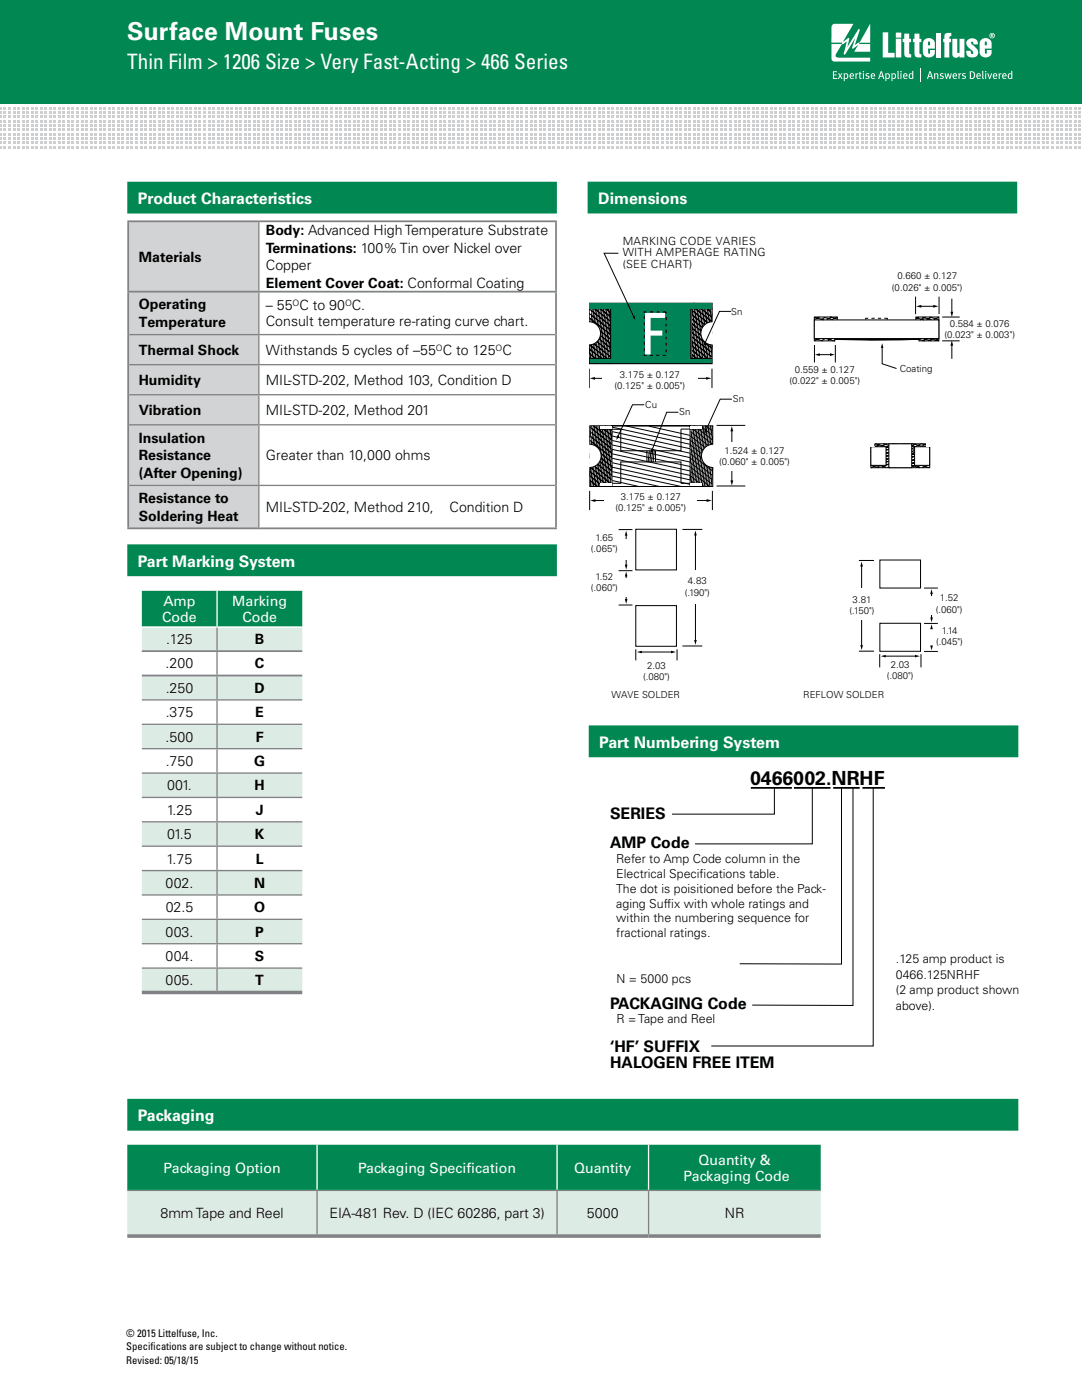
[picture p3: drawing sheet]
<svg xmlns="http://www.w3.org/2000/svg" width="216mm" height="279mm" viewBox="0 0 216 279" stroke-linecap="round" stroke-linejoin="round" font-family="sans-serif">
<defs><g id="words">
<text font-size="4.9" fill="#fff" x="25.4" y="8">Surface Mount Fuses</text>
<text font-size="4.2" fill="#fff" x="25.4" y="13.8">Thin Film &gt; 1206 Size &gt; Very Fast-Acting &gt; 466 Series</text>
<text font-size="3.9" x="149.7" y="156.6">0466002.NRHF</text>
<g font-size="3.2" fill="#fff">
<text x="27.5" y="40.8">Product Characteristics</text>
<text x="119.4" y="40.8">Dimensions</text>
<text x="27.5" y="113.1">Part Marking System</text>
<text x="119.6" y="149.3">Part Numbering System</text>
<text x="27.5" y="223.8">Packaging</text>
</g>
<g font-size="3.2">
<text x="121.7" y="163.5">SERIES</text>
<text x="121.7" y="169.2">AMP Code</text>
<text x="121.7" y="201.4">PACKAGING Code</text>
<text x="121.7" y="210">‘HF’ SUFFIX</text>
<text x="121.7" y="213.2">HALOGEN FREE ITEM</text>
</g>
<g font-size="2.8">
<text x="53.1" y="46.9">Body: Advanced High Temperature Substrate</text>
<text x="27.7" y="52.2">Materials</text>
<text x="53.1" y="50.4">Terminations: 100% Tin over Nickel over</text>
<text x="53.1" y="54">Copper</text>
<text x="53.1" y="57.5">Element Cover Coat: Conformal Coating</text>
<text x="27.7" y="61.7">Operating</text>
<text x="27.7" y="65.3">Temperature</text>
<text x="53.1" y="65.1">Consult temperature re-rating curve chart.</text>
<text x="53.1" y="61.9">– 55 C to 90 C.</text>
<text x="27.7" y="70.8">Thermal Shock</text>
<text x="53.1" y="70.8">Withstands 5 cycles of –55 C to 125 C</text>
<text x="27.7" y="76.8">Humidity</text>
<text x="53.1" y="76.8">MIL-STD-202, Method 103, Condition D</text>
<text x="27.7" y="82.8">Vibration</text>
<text x="53.1" y="82.8">MIL-STD-202, Method 201</text>
<text x="27.7" y="88.3">Insulation</text>
<text x="27.7" y="91.8">Resistance</text>
<text x="27.7" y="95.4">(After Opening)</text>
<text x="53.1" y="91.8">Greater than 10,000 ohms</text>
<text x="27.7" y="100.4">Resistance to</text>
<text x="27.7" y="103.9">Soldering Heat</text>
<text x="53.1" y="102.2">MIL-STD-202, Method 210,</text>
<text x="89.7" y="102.2">Condition D</text>
<text x="33.1" y="128.5">.125</text>
<text x="50.9" y="128.5">B</text>
<text x="33" y="133.4">.200</text>
<text x="50.9" y="133.4">C</text>
<text x="33.1" y="138.3">.250</text>
<text x="33.1" y="143.1">.375</text>
<text x="50.8" y="138.3">D</text>
<text x="50.9" y="143.1">E</text>
<text x="33" y="148">.500</text>
<text x="51" y="148">F</text>
<text x="33.1" y="152.9">.750</text>
<text x="50.7" y="152.9">G</text>
<text x="33.3" y="157.7">001.</text>
<text x="50.8" y="157.7">H</text>
<text x="33.3" y="162.6">1.25</text>
<text x="33.4" y="167.5">01.5</text>
<text x="50.9" y="167.5">K</text>
<text x="51" y="162.6">J</text>
<text x="33.3" y="172.3">1.75</text>
<text x="51" y="172.3">L</text>
<text x="33" y="177.2">002.</text>
<text x="50.7" y="177.2">N</text>
<text x="33.1" y="182.1">02.5</text>
<text x="50.7" y="182.1">O</text>
<text x="33" y="186.9">003.</text>
<text x="33" y="191.8">004.</text>
<text x="50.9" y="191.8">S</text>
<text x="50.9" y="186.9">P</text>
<text x="33" y="196.7">005.</text>
<text x="50.9" y="196.7">T</text>
<text x="32" y="243.2">8mm Tape and Reel</text>
<text x="65.7" y="243.2">EIA-481 Rev. D (IEC 60286, part 3)</text>
<text x="117.1" y="243.2">5000</text>
<text x="144.6" y="243.2">NR</text>
</g>
<g font-size="2.8" fill="#fff">
<text x="32.4" y="124.1">Code</text>
<text x="32.6" y="121">Amp</text>
<text x="46.3" y="121">Marking</text>
<text x="48.4" y="124.1">Code</text>
<text x="139.4" y="232.5">Quantity &amp;</text>
<text x="32.7" y="234">Packaging Option</text>
<text x="71.5" y="234">Packaging Specif</text>
<text x="93.1" y="234">ication</text>
<text x="114.6" y="234">Quantity</text>
<text x="136.4" y="235.6">Packaging Code</text>
</g>
<g font-size="2.5">
<text x="123" y="172.2">Refer to Amp Code column in the</text>
<text x="123" y="175.2">Electrical Specif</text>
<text x="123" y="178.2">The dot is poisitioned before the Pack-</text>
<text x="139.6" y="175.2">ications table.</text>
<text x="123" y="181.1">aging Suff</text>
<text x="123" y="184.1">within the numbering sequence for</text>
<text x="133.2" y="181.1">ix with whole ratings and</text>
<text x="123" y="187">fractional ratings.</text>
<text x="123" y="196.1">N = 5000 pcs</text>
<text x="178.8" y="192.1">.125 amp product is</text>
<text x="178.8" y="195.3">0466.125NRHF</text>
<text x="178.8" y="198.5">(2 amp product shown</text>
<text x="178.8" y="201.6">above).</text>
<text x="123" y="204.2">R = Tape and Reel</text>
</g>
<g font-size="2.2">
<text x="124.3" y="48.9">MARKING CODE VARIES</text>
<text x="124.3" y="51.1">WITH AMPERAGE RATING</text>
<text x="124.3" y="53.4">(SEE CHART)</text>
</g>
<g font-size="2.1">
<text x="25.2" y="266.9">© 2015 Littelfuse, Inc.</text>
<text x="25.2" y="269.5">Specif</text>
<text x="30" y="269.5">ications are subject to change without notice.</text>
<text x="25.2" y="272.3">Revised: 05/18/15</text>
</g>
<g font-size="1.9">
<text x="178" y="58">(0.026&quot; ± 0.005&quot;)</text>
<text x="179.1" y="55.7">0.660 ± 0.127</text>
<text x="145.9" y="62.9">Sn</text>
<text x="189.5" y="65.2">0.584 ± 0.076</text>
<text x="188.4" y="67.4">(0.023&quot; ± 0.003&quot;)</text>
<text x="122.6" y="77.7">(0.125&quot; ± 0.005&quot;)</text>
<text x="123.7" y="75.5">3.175 ± 0.127</text>
<text x="157.5" y="76.6">(0.022&quot; ± 0.005&quot;)</text>
<text x="158.6" y="74.4">0.559 ± 0.127</text>
<text x="179.5" y="74.3">Coating</text>
<text x="128.8" y="81.4">Cu</text>
<text x="135.5" y="82.8">Sn</text>
<text x="146.2" y="80.3">Sn</text>
<text x="143.5" y="92.8">(0.060&quot; ± 0.005&quot;)</text>
<text x="144.6" y="90.5">1.524 ± 0.127</text>
<text x="123.9" y="99.8">3.175 ± 0.127</text>
<text x="118.8" y="107.9">1.65</text>
<text x="122.8" y="102">(0.125&quot; ± 0.005&quot;)</text>
<text x="117.9" y="110.2">(.065&quot;)</text>
<text x="117.9" y="118">(.060&quot;)</text>
<text x="118.8" y="115.7">1.52</text>
<text x="136.6" y="118.9">(.1</text>
<text x="137.3" y="116.6">4.83</text>
<text x="138.4" y="118.9">90&quot;)</text>
<text x="169.5" y="122.6">(.150&quot;)</text>
<text x="170.1" y="120.4">3.81</text>
<text x="186.7" y="122.2">(.060&quot;)</text>
<text x="187.5" y="120">1.52</text>
<text x="186.8" y="128.8">(.045&quot;)</text>
<text x="187.9" y="126.5">1.14</text>
<text x="128.3" y="135.7">(.080&quot;)</text>
<text x="129.1" y="133.5">2.03</text>
<text x="177" y="135.5">(.080&quot;)</text>
<text x="177.8" y="133.3">2.03</text>
<text x="122" y="139.3">WAVE SOLDER</text>
<text x="160.3" y="139.3">REFLOW SOLDER</text>
</g>
<g font-size="1.7">
<text x="58.4" y="61.1">O</text>
<text x="68.9" y="61.1">O</text>
<text x="87" y="70">O</text>
<text x="98.9" y="70">O</text>
</g>
</g></defs>
<path d="M0 -.1h215.9v20.7h-215.9z" fill="#008752"/>
<g fill="#cdcfd0">
<path d="M0 21.4h.4v.5h-.4z"/>
<path d="M0 22.2h.4v.6h-.4z"/>
<path d="M0 23.1h.4v.5h-.4z"/>
<path d="M0 23.9h.4v.6h-.4z"/>
<path d="M0 24.8h.4v.5h-.4z"/>
<path d="M0 25.7h.4v.5h-.4z"/>
<path d="M0 26.5h.4v.5h-.4z"/>
<path d="M0 27.4h.4v.5h-.4z"/>
<path d="M0 28.2h.4v.6h-.4z"/>
<path d="M0 29.1h.4v.5h-.4z"/>
<path d="M.7 21.4h.6v.5h-.6z"/>
<path d="M.7 22.2h.6v.6h-.6z"/>
<path d="M.7 23.1h.6v.5h-.6z"/>
<path d="M.7 23.9h.6v.6h-.6z"/>
<path d="M.7 24.8h.6v.5h-.6z"/>
<path d="M.7 25.7h.6v.5h-.6z"/>
<path d="M.7 26.5h.6v.5h-.6z"/>
<path d="M.7 27.4h.6v.5h-.6z"/>
<path d="M.7 28.2h.6v.6h-.6z"/>
<path d="M.7 29.1h.6v.5h-.6z"/>
<path d="M1.6 21.4h.6v.5h-.6z"/>
<path d="M1.6 22.2h.6v.6h-.6z"/>
<path d="M1.6 23.1h.6v.5h-.6z"/>
<path d="M1.6 23.9h.6v.6h-.6z"/>
<path d="M1.6 24.8h.6v.5h-.6z"/>
<path d="M1.6 25.7h.6v.5h-.6z"/>
<path d="M1.6 26.5h.6v.5h-.6z"/>
<path d="M1.6 27.4h.6v.5h-.6z"/>
<path d="M1.6 28.2h.6v.6h-.6z"/>
<path d="M1.6 29.1h.6v.5h-.6z"/>
<path d="M2.5 21.4h.6v.5h-.6z"/>
<path d="M2.5 22.2h.6v.6h-.6z"/>
<path d="M2.5 23.1h.6v.5h-.6z"/>
<path d="M2.5 23.9h.6v.6h-.6z"/>
<path d="M2.5 24.8h.6v.5h-.6z"/>
<path d="M2.5 25.7h.6v.5h-.6z"/>
<path d="M2.5 26.5h.6v.5h-.6z"/>
<path d="M2.5 27.4h.6v.5h-.6z"/>
<path d="M2.5 28.2h.6v.6h-.6z"/>
<path d="M2.5 29.1h.6v.5h-.6z"/>
<path d="M3.4 21.4h.6v.5h-.6z"/>
<path d="M3.4 22.2h.6v.6h-.6z"/>
<path d="M3.4 23.1h.6v.5h-.6z"/>
<path d="M3.4 23.9h.6v.6h-.6z"/>
<path d="M3.4 24.8h.6v.5h-.6z"/>
<path d="M3.4 25.7h.6v.5h-.6z"/>
<path d="M3.4 26.5h.6v.5h-.6z"/>
<path d="M3.4 27.4h.6v.5h-.6z"/>
<path d="M3.4 28.2h.6v.6h-.6z"/>
<path d="M3.4 29.1h.6v.5h-.6z"/>
<path d="M4.3 21.4h.6v.5h-.6z"/>
<path d="M4.3 22.2h.6v.6h-.6z"/>
<path d="M4.3 23.1h.6v.5h-.6z"/>
<path d="M4.3 23.9h.6v.6h-.6z"/>
<path d="M4.3 24.8h.6v.5h-.6z"/>
<path d="M4.3 25.7h.6v.5h-.6z"/>
<path d="M4.3 26.5h.6v.5h-.6z"/>
<path d="M4.3 27.4h.6v.5h-.6z"/>
<path d="M4.3 28.2h.6v.6h-.6z"/>
<path d="M4.3 29.1h.6v.5h-.6z"/>
<path d="M5.2 21.4h.6v.5h-.6z"/>
<path d="M5.2 22.2h.6v.6h-.6z"/>
<path d="M5.2 23.1h.6v.5h-.6z"/>
<path d="M5.2 23.9h.6v.6h-.6z"/>
<path d="M5.2 24.8h.6v.5h-.6z"/>
<path d="M5.2 25.7h.6v.5h-.6z"/>
<path d="M5.2 26.5h.6v.5h-.6z"/>
<path d="M5.2 27.4h.6v.5h-.6z"/>
<path d="M5.2 28.2h.6v.6h-.6z"/>
<path d="M5.2 29.1h.6v.5h-.6z"/>
<path d="M6.2 21.4h.5v.5h-.5z"/>
<path d="M6.2 22.2h.5v.6h-.5z"/>
<path d="M6.2 23.1h.5v.5h-.5z"/>
<path d="M6.2 23.9h.5v.6h-.5z"/>
<path d="M6.2 24.8h.5v.5h-.5z"/>
<path d="M6.2 25.7h.5v.5h-.5z"/>
<path d="M6.2 26.5h.5v.5h-.5z"/>
<path d="M6.2 27.4h.5v.5h-.5z"/>
<path d="M6.2 28.2h.5v.6h-.5z"/>
<path d="M6.2 29.1h.5v.5h-.5z"/>
<path d="M7.1 21.4h.5v.5h-.5z"/>
<path d="M7.1 22.2h.5v.6h-.5z"/>
<path d="M7.1 23.1h.5v.5h-.5z"/>
<path d="M7.1 23.9h.5v.6h-.5z"/>
<path d="M7.1 24.8h.5v.5h-.5z"/>
<path d="M7.1 25.7h.5v.5h-.5z"/>
<path d="M7.1 26.5h.5v.5h-.5z"/>
<path d="M7.1 27.4h.5v.5h-.5z"/>
<path d="M7.1 28.2h.5v.6h-.5z"/>
<path d="M7.1 29.1h.5v.5h-.5z"/>
<path d="M8 21.4h.5v.5h-.5z"/>
<path d="M8 22.2h.5v.6h-.5z"/>
<path d="M8 23.1h.5v.5h-.5z"/>
<path d="M8 23.9h.5v.6h-.5z"/>
<path d="M8 24.8h.5v.5h-.5z"/>
<path d="M8 25.7h.5v.5h-.5z"/>
<path d="M8 26.5h.5v.5h-.5z"/>
<path d="M8 27.4h.5v.5h-.5z"/>
<path d="M8 28.2h.5v.6h-.5z"/>
<path d="M8 29.1h.5v.5h-.5z"/>
<path d="M8.9 21.4h.5v.5h-.5z"/>
<path d="M8.9 22.2h.5v.6h-.5z"/>
<path d="M8.9 23.1h.5v.5h-.5z"/>
<path d="M8.9 23.9h.5v.6h-.5z"/>
<path d="M8.9 24.8h.5v.5h-.5z"/>
<path d="M8.9 25.7h.5v.5h-.5z"/>
<path d="M8.9 26.5h.5v.5h-.5z"/>
<path d="M8.9 27.4h.5v.5h-.5z"/>
<path d="M8.9 28.2h.5v.6h-.5z"/>
<path d="M8.9 29.1h.5v.5h-.5z"/>
<path d="M9.8 21.4h.5v.5h-.5z"/>
<path d="M9.8 22.2h.5v.6h-.5z"/>
<path d="M9.8 23.1h.5v.5h-.5z"/>
<path d="M9.8 23.9h.5v.6h-.5z"/>
<path d="M9.8 24.8h.5v.5h-.5z"/>
<path d="M9.8 25.7h.5v.5h-.5z"/>
<path d="M9.8 26.5h.5v.5h-.5z"/>
<path d="M9.8 27.4h.5v.5h-.5z"/>
<path d="M9.8 28.2h.5v.6h-.5z"/>
<path d="M9.8 29.1h.5v.5h-.5z"/>
<path d="M10.7 21.4h.5v.5h-.5z"/>
<path d="M10.7 22.2h.5v.6h-.5z"/>
<path d="M10.7 23.1h.5v.5h-.5z"/>
<path d="M10.7 23.9h.5v.6h-.5z"/>
<path d="M10.7 24.8h.5v.5h-.5z"/>
<path d="M10.7 25.7h.5v.5h-.5z"/>
<path d="M10.7 26.5h.5v.5h-.5z"/>
<path d="M10.7 27.4h.5v.5h-.5z"/>
<path d="M10.7 28.2h.5v.6h-.5z"/>
<path d="M10.7 29.1h.5v.5h-.5z"/>
<path d="M11.6 21.4h.5v.5h-.5z"/>
<path d="M11.6 22.2h.5v.6h-.5z"/>
<path d="M11.6 23.1h.5v.5h-.5z"/>
<path d="M11.6 23.9h.5v.6h-.5z"/>
<path d="M11.6 24.8h.5v.5h-.5z"/>
<path d="M11.6 25.7h.5v.5h-.5z"/>
<path d="M11.6 26.5h.5v.5h-.5z"/>
<path d="M11.6 27.4h.5v.5h-.5z"/>
<path d="M11.6 28.2h.5v.6h-.5z"/>
<path d="M11.6 29.1h.5v.5h-.5z"/>
<path d="M12.5 21.4h.5v.5h-.5z"/>
<path d="M12.5 22.2h.5v.6h-.5z"/>
<path d="M12.5 23.1h.5v.5h-.5z"/>
<path d="M12.5 23.9h.5v.6h-.5z"/>
<path d="M12.5 24.8h.5v.5h-.5z"/>
<path d="M12.5 25.7h.5v.5h-.5z"/>
<path d="M12.5 26.5h.5v.5h-.5z"/>
<path d="M12.5 27.4h.5v.5h-.5z"/>
<path d="M12.5 28.2h.5v.6h-.5z"/>
<path d="M12.5 29.1h.5v.5h-.5z"/>
<path d="M13.4 21.4h.5v.5h-.5z"/>
<path d="M13.4 22.2h.5v.6h-.5z"/>
<path d="M13.4 23.1h.5v.5h-.5z"/>
<path d="M13.4 23.9h.5v.6h-.5z"/>
<path d="M13.4 24.8h.5v.5h-.5z"/>
<path d="M13.4 25.7h.5v.5h-.5z"/>
<path d="M13.4 26.5h.5v.5h-.5z"/>
<path d="M13.4 27.4h.5v.5h-.5z"/>
<path d="M13.4 28.2h.5v.6h-.5z"/>
<path d="M13.4 29.1h.5v.5h-.5z"/>
<path d="M14.3 21.4h.5v.5h-.5z"/>
<path d="M14.3 22.2h.5v.6h-.5z"/>
<path d="M14.3 23.1h.5v.5h-.5z"/>
<path d="M14.3 23.9h.5v.6h-.5z"/>
<path d="M14.3 24.8h.5v.5h-.5z"/>
<path d="M14.3 25.7h.5v.5h-.5z"/>
<path d="M14.3 26.5h.5v.5h-.5z"/>
<path d="M14.3 27.4h.5v.5h-.5z"/>
<path d="M14.3 28.2h.5v.6h-.5z"/>
<path d="M14.3 29.1h.5v.5h-.5z"/>
<path d="M15.2 21.4h.5v.5h-.5z"/>
<path d="M15.2 22.2h.5v.6h-.5z"/>
<path d="M15.2 23.1h.5v.5h-.5z"/>
<path d="M15.2 23.9h.5v.6h-.5z"/>
<path d="M15.2 24.8h.5v.5h-.5z"/>
<path d="M15.2 25.7h.5v.5h-.5z"/>
<path d="M15.2 26.5h.5v.5h-.5z"/>
<path d="M15.2 27.4h.5v.5h-.5z"/>
<path d="M15.2 28.2h.5v.6h-.5z"/>
<path d="M15.2 29.1h.5v.5h-.5z"/>
<path d="M16.1 21.4h.5v.5h-.5z"/>
<path d="M16.1 22.2h.5v.6h-.5z"/>
<path d="M16.1 23.1h.5v.5h-.5z"/>
<path d="M16.1 23.9h.5v.6h-.5z"/>
<path d="M16.1 24.8h.5v.5h-.5z"/>
<path d="M16.1 25.7h.5v.5h-.5z"/>
<path d="M16.1 26.5h.5v.5h-.5z"/>
<path d="M16.1 27.4h.5v.5h-.5z"/>
<path d="M16.1 28.2h.5v.6h-.5z"/>
<path d="M16.1 29.1h.5v.5h-.5z"/>
<path d="M17 21.4h.5v.5h-.5z"/>
<path d="M17 22.2h.5v.6h-.5z"/>
<path d="M17 23.1h.5v.5h-.5z"/>
<path d="M17 23.9h.5v.6h-.5z"/>
<path d="M17 24.8h.5v.5h-.5z"/>
<path d="M17 25.7h.5v.5h-.5z"/>
<path d="M17 26.5h.5v.5h-.5z"/>
<path d="M17 27.4h.5v.5h-.5z"/>
<path d="M17 28.2h.5v.6h-.5z"/>
<path d="M17 29.1h.5v.5h-.5z"/>
<path d="M17.9 21.4h.6v.5h-.6z"/>
<path d="M17.9 22.2h.6v.6h-.6z"/>
<path d="M17.9 23.1h.6v.5h-.6z"/>
<path d="M17.9 23.9h.6v.6h-.6z"/>
<path d="M17.9 24.8h.6v.5h-.6z"/>
<path d="M17.9 25.7h.6v.5h-.6z"/>
<path d="M17.9 26.5h.6v.5h-.6z"/>
<path d="M17.9 27.4h.6v.5h-.6z"/>
<path d="M17.9 28.2h.6v.6h-.6z"/>
<path d="M17.9 29.1h.6v.5h-.6z"/>
<path d="M18.8 21.4h.6v.5h-.6z"/>
<path d="M18.8 22.2h.6v.6h-.6z"/>
<path d="M18.8 23.1h.6v.5h-.6z"/>
<path d="M18.8 23.9h.6v.6h-.6z"/>
<path d="M18.8 24.8h.6v.5h-.6z"/>
<path d="M18.8 25.7h.6v.5h-.6z"/>
<path d="M18.8 26.5h.6v.5h-.6z"/>
<path d="M18.8 27.4h.6v.5h-.6z"/>
<path d="M18.8 28.2h.6v.6h-.6z"/>
<path d="M18.8 29.1h.6v.5h-.6z"/>
<path d="M19.7 21.4h.6v.5h-.6z"/>
<path d="M19.7 22.2h.6v.6h-.6z"/>
<path d="M19.7 23.1h.6v.5h-.6z"/>
<path d="M19.7 23.9h.6v.6h-.6z"/>
<path d="M19.7 24.8h.6v.5h-.6z"/>
<path d="M19.7 25.7h.6v.5h-.6z"/>
<path d="M19.7 26.5h.6v.5h-.6z"/>
<path d="M19.7 27.4h.6v.5h-.6z"/>
<path d="M19.7 28.2h.6v.6h-.6z"/>
<path d="M19.7 29.1h.6v.5h-.6z"/>
<path d="M20.6 21.4h.6v.5h-.6z"/>
<path d="M20.6 22.2h.6v.6h-.6z"/>
<path d="M20.6 23.1h.6v.5h-.6z"/>
<path d="M20.6 23.9h.6v.6h-.6z"/>
<path d="M20.6 24.8h.6v.5h-.6z"/>
<path d="M20.6 25.7h.6v.5h-.6z"/>
<path d="M20.6 26.5h.6v.5h-.6z"/>
<path d="M20.6 27.4h.6v.5h-.6z"/>
<path d="M20.6 28.2h.6v.6h-.6z"/>
<path d="M20.6 29.1h.6v.5h-.6z"/>
<path d="M21.5 21.4h.6v.5h-.6z"/>
<path d="M21.5 22.2h.6v.6h-.6z"/>
<path d="M21.5 23.1h.6v.5h-.6z"/>
<path d="M21.5 23.9h.6v.6h-.6z"/>
<path d="M21.5 24.8h.6v.5h-.6z"/>
<path d="M21.5 25.7h.6v.5h-.6z"/>
<path d="M21.5 26.5h.6v.5h-.6z"/>
<path d="M21.5 27.4h.6v.5h-.6z"/>
<path d="M21.5 28.2h.6v.6h-.6z"/>
<path d="M21.5 29.1h.6v.5h-.6z"/>
<path d="M22.4 21.4h.6v.5h-.6z"/>
<path d="M22.4 22.2h.6v.6h-.6z"/>
<path d="M22.4 23.1h.6v.5h-.6z"/>
<path d="M22.4 23.9h.6v.6h-.6z"/>
<path d="M22.4 24.8h.6v.5h-.6z"/>
<path d="M22.4 25.7h.6v.5h-.6z"/>
<path d="M22.4 26.5h.6v.5h-.6z"/>
<path d="M22.4 27.4h.6v.5h-.6z"/>
<path d="M22.4 28.2h.6v.6h-.6z"/>
<path d="M22.4 29.1h.6v.5h-.6z"/>
<path d="M23.3 21.4h.6v.5h-.6z"/>
<path d="M23.3 22.2h.6v.6h-.6z"/>
<path d="M23.3 23.1h.6v.5h-.6z"/>
<path d="M23.3 23.9h.6v.6h-.6z"/>
<path d="M23.3 24.8h.6v.5h-.6z"/>
<path d="M23.3 25.7h.6v.5h-.6z"/>
<path d="M23.3 26.5h.6v.5h-.6z"/>
<path d="M23.3 27.4h.6v.5h-.6z"/>
<path d="M23.3 28.2h.6v.6h-.6z"/>
<path d="M23.3 29.1h.6v.5h-.6z"/>
<path d="M24.3 21.4h.5v.5h-.5z"/>
<path d="M24.3 22.2h.5v.6h-.5z"/>
<path d="M24.3 23.1h.5v.5h-.5z"/>
<path d="M24.3 23.9h.5v.6h-.5z"/>
<path d="M24.3 24.8h.5v.5h-.5z"/>
<path d="M24.3 25.7h.5v.5h-.5z"/>
<path d="M24.3 26.5h.5v.5h-.5z"/>
<path d="M24.3 27.4h.5v.5h-.5z"/>
<path d="M24.3 28.2h.5v.6h-.5z"/>
<path d="M24.3 29.1h.5v.5h-.5z"/>
<path d="M25.2 21.4h.5v.5h-.5z"/>
<path d="M25.2 22.2h.5v.6h-.5z"/>
<path d="M25.2 23.1h.5v.5h-.5z"/>
<path d="M25.2 23.9h.5v.6h-.5z"/>
<path d="M25.2 24.8h.5v.5h-.5z"/>
<path d="M25.2 25.7h.5v.5h-.5z"/>
<path d="M25.2 26.5h.5v.5h-.5z"/>
<path d="M25.2 27.4h.5v.5h-.5z"/>
<path d="M25.2 28.2h.5v.6h-.5z"/>
<path d="M25.2 29.1h.5v.5h-.5z"/>
<path d="M26.1 21.4h.5v.5h-.5z"/>
<path d="M26.1 22.2h.5v.6h-.5z"/>
<path d="M26.1 23.1h.5v.5h-.5z"/>
<path d="M26.1 23.9h.5v.6h-.5z"/>
<path d="M26.1 24.8h.5v.5h-.5z"/>
<path d="M26.1 25.7h.5v.5h-.5z"/>
<path d="M26.1 26.5h.5v.5h-.5z"/>
<path d="M26.1 27.4h.5v.5h-.5z"/>
<path d="M26.1 28.2h.5v.6h-.5z"/>
<path d="M26.1 29.1h.5v.5h-.5z"/>
<path d="M27 21.4h.5v.5h-.5z"/>
<path d="M27 22.2h.5v.6h-.5z"/>
<path d="M27 23.1h.5v.5h-.5z"/>
<path d="M27 23.9h.5v.6h-.5z"/>
<path d="M27 24.8h.5v.5h-.5z"/>
<path d="M27 25.7h.5v.5h-.5z"/>
<path d="M27 26.5h.5v.5h-.5z"/>
<path d="M27 27.4h.5v.5h-.5z"/>
<path d="M27 28.2h.5v.6h-.5z"/>
<path d="M27 29.1h.5v.5h-.5z"/>
<path d="M27.9 21.4h.5v.5h-.5z"/>
<path d="M27.9 22.2h.5v.6h-.5z"/>
<path d="M27.9 23.1h.5v.5h-.5z"/>
<path d="M27.9 23.9h.5v.6h-.5z"/>
<path d="M27.9 24.8h.5v.5h-.5z"/>
<path d="M27.9 25.7h.5v.5h-.5z"/>
<path d="M27.9 26.5h.5v.5h-.5z"/>
<path d="M27.9 27.4h.5v.5h-.5z"/>
<path d="M27.9 28.2h.5v.6h-.5z"/>
<path d="M27.9 29.1h.5v.5h-.5z"/>
<path d="M28.8 21.4h.5v.5h-.5z"/>
<path d="M28.8 22.2h.5v.6h-.5z"/>
<path d="M28.8 23.1h.5v.5h-.5z"/>
<path d="M28.8 23.9h.5v.6h-.5z"/>
<path d="M28.8 24.8h.5v.5h-.5z"/>
<path d="M28.8 25.7h.5v.5h-.5z"/>
<path d="M28.8 26.5h.5v.5h-.5z"/>
<path d="M28.8 27.4h.5v.5h-.5z"/>
<path d="M28.8 28.2h.5v.6h-.5z"/>
<path d="M28.8 29.1h.5v.5h-.5z"/>
<path d="M29.7 21.4h.5v.5h-.5z"/>
<path d="M29.7 22.2h.5v.6h-.5z"/>
<path d="M29.7 23.1h.5v.5h-.5z"/>
<path d="M29.7 23.9h.5v.6h-.5z"/>
<path d="M29.7 24.8h.5v.5h-.5z"/>
<path d="M29.7 25.7h.5v.5h-.5z"/>
<path d="M29.7 26.5h.5v.5h-.5z"/>
<path d="M29.7 27.4h.5v.5h-.5z"/>
<path d="M29.7 28.2h.5v.6h-.5z"/>
<path d="M29.7 29.1h.5v.5h-.5z"/>
<path d="M30.6 21.4h.5v.5h-.5z"/>
<path d="M30.6 22.2h.5v.6h-.5z"/>
<path d="M30.6 23.1h.5v.5h-.5z"/>
<path d="M30.6 23.9h.5v.6h-.5z"/>
<path d="M30.6 24.8h.5v.5h-.5z"/>
<path d="M30.6 25.7h.5v.5h-.5z"/>
<path d="M30.6 26.5h.5v.5h-.5z"/>
<path d="M30.6 27.4h.5v.5h-.5z"/>
<path d="M30.6 28.2h.5v.6h-.5z"/>
<path d="M30.6 29.1h.5v.5h-.5z"/>
<path d="M31.5 21.4h.5v.5h-.5z"/>
<path d="M31.5 22.2h.5v.6h-.5z"/>
<path d="M31.5 23.1h.5v.5h-.5z"/>
<path d="M31.5 23.9h.5v.6h-.5z"/>
<path d="M31.5 24.8h.5v.5h-.5z"/>
<path d="M31.5 25.7h.5v.5h-.5z"/>
<path d="M31.5 26.5h.5v.5h-.5z"/>
<path d="M31.5 27.4h.5v.5h-.5z"/>
<path d="M31.5 28.2h.5v.6h-.5z"/>
<path d="M31.5 29.1h.5v.5h-.5z"/>
<path d="M32.4 21.4h.5v.5h-.5z"/>
<path d="M32.4 22.2h.5v.6h-.5z"/>
<path d="M32.4 23.1h.5v.5h-.5z"/>
<path d="M32.4 23.9h.5v.6h-.5z"/>
<path d="M32.4 24.8h.5v.5h-.5z"/>
<path d="M32.4 25.7h.5v.5h-.5z"/>
<path d="M32.4 26.5h.5v.5h-.5z"/>
<path d="M32.4 27.4h.5v.5h-.5z"/>
<path d="M32.4 28.2h.5v.6h-.5z"/>
<path d="M32.4 29.1h.5v.5h-.5z"/>
<path d="M33.3 21.4h.5v.5h-.5z"/>
<path d="M33.3 22.2h.5v.6h-.5z"/>
<path d="M33.3 23.1h.5v.5h-.5z"/>
<path d="M33.3 23.9h.5v.6h-.5z"/>
<path d="M33.3 24.8h.5v.5h-.5z"/>
<path d="M33.3 25.7h.5v.5h-.5z"/>
<path d="M33.3 26.5h.5v.5h-.5z"/>
<path d="M33.3 27.4h.5v.5h-.5z"/>
<path d="M33.3 28.2h.5v.6h-.5z"/>
<path d="M33.3 29.1h.5v.5h-.5z"/>
<path d="M34.2 21.4h.5v.5h-.5z"/>
<path d="M34.2 22.2h.5v.6h-.5z"/>
<path d="M34.2 23.1h.5v.5h-.5z"/>
<path d="M34.2 23.9h.5v.6h-.5z"/>
<path d="M34.2 24.8h.5v.5h-.5z"/>
<path d="M34.2 25.7h.5v.5h-.5z"/>
<path d="M34.2 26.5h.5v.5h-.5z"/>
<path d="M34.2 27.4h.5v.5h-.5z"/>
<path d="M34.2 28.2h.5v.6h-.5z"/>
<path d="M34.2 29.1h.5v.5h-.5z"/>
<path d="M35.1 21.4h.5v.5h-.5z"/>
<path d="M35.1 22.2h.5v.6h-.5z"/>
<path d="M35.1 23.1h.5v.5h-.5z"/>
<path d="M35.1 23.9h.5v.6h-.5z"/>
<path d="M35.1 24.8h.5v.5h-.5z"/>
<path d="M35.1 25.7h.5v.5h-.5z"/>
<path d="M35.1 26.5h.5v.5h-.5z"/>
<path d="M35.1 27.4h.5v.5h-.5z"/>
<path d="M35.1 28.2h.5v.6h-.5z"/>
<path d="M35.1 29.1h.5v.5h-.5z"/>
<path d="M36 21.4h.6v.5h-.6z"/>
<path d="M36 22.2h.5v.6h-.5z"/>
<path d="M36 23.1h.5v.5h-.5z"/>
<path d="M36 23.9h.5v.6h-.5z"/>
<path d="M36 24.8h.5v.5h-.5z"/>
<path d="M36 25.7h.5v.5h-.5z"/>
<path d="M36 26.5h.5v.5h-.5z"/>
<path d="M36 27.4h.5v.5h-.5z"/>
<path d="M36 28.2h.5v.6h-.5z"/>
<path d="M36 29.1h.5v.5h-.5z"/>
<path d="M36.9 21.4h.6v.5h-.6z"/>
<path d="M36.9 22.2h.6v.6h-.6z"/>
<path d="M36.9 23.1h.6v.5h-.6z"/>
<path d="M36.9 23.9h.6v.6h-.6z"/>
<path d="M36.9 24.8h.6v.5h-.6z"/>
<path d="M36.9 25.7h.6v.5h-.6z"/>
<path d="M36.9 26.5h.6v.5h-.6z"/>
<path d="M36.9 27.4h.6v.5h-.6z"/>
<path d="M36.9 28.2h.6v.6h-.6z"/>
<path d="M36.9 29.1h.6v.5h-.6z"/>
<path d="M37.8 21.4h.6v.5h-.6z"/>
<path d="M37.8 22.2h.6v.6h-.6z"/>
<path d="M37.8 23.1h.6v.5h-.6z"/>
<path d="M37.8 23.9h.6v.6h-.6z"/>
<path d="M37.8 24.8h.6v.5h-.6z"/>
<path d="M37.8 25.7h.6v.5h-.6z"/>
<path d="M37.8 26.5h.6v.5h-.6z"/>
<path d="M37.8 27.4h.6v.5h-.6z"/>
<path d="M37.8 28.2h.6v.6h-.6z"/>
<path d="M37.8 29.1h.6v.5h-.6z"/>
<path d="M38.7 21.4h.6v.5h-.6z"/>
<path d="M38.7 22.2h.6v.6h-.6z"/>
<path d="M38.7 23.1h.6v.5h-.6z"/>
<path d="M38.7 23.9h.6v.6h-.6z"/>
<path d="M38.7 24.8h.6v.5h-.6z"/>
<path d="M38.7 25.7h.6v.5h-.6z"/>
<path d="M38.7 26.5h.6v.5h-.6z"/>
<path d="M38.7 27.4h.6v.5h-.6z"/>
<path d="M38.7 28.2h.6v.6h-.6z"/>
<path d="M38.7 29.1h.6v.5h-.6z"/>
<path d="M39.6 21.4h.6v.5h-.6z"/>
<path d="M39.6 22.2h.6v.6h-.6z"/>
<path d="M39.6 23.1h.6v.5h-.6z"/>
<path d="M39.6 23.9h.6v.6h-.6z"/>
<path d="M39.6 24.8h.6v.5h-.6z"/>
<path d="M39.6 25.7h.6v.5h-.6z"/>
<path d="M39.6 26.5h.6v.5h-.6z"/>
<path d="M39.6 27.4h.6v.5h-.6z"/>
<path d="M39.6 28.2h.6v.6h-.6z"/>
<path d="M39.6 29.1h.6v.5h-.6z"/>
<path d="M40.5 21.4h.6v.5h-.6z"/>
<path d="M40.5 22.2h.6v.6h-.6z"/>
<path d="M40.5 23.1h.6v.5h-.6z"/>
<path d="M40.5 23.9h.6v.6h-.6z"/>
<path d="M40.5 24.8h.6v.5h-.6z"/>
<path d="M40.5 25.7h.6v.5h-.6z"/>
<path d="M40.5 26.5h.6v.5h-.6z"/>
<path d="M40.5 27.4h.6v.5h-.6z"/>
<path d="M40.5 28.2h.6v.6h-.6z"/>
<path d="M40.5 29.1h.6v.5h-.6z"/>
<path d="M41.4 21.4h.6v.5h-.6z"/>
<path d="M41.4 22.2h.6v.6h-.6z"/>
<path d="M41.4 23.1h.6v.5h-.6z"/>
<path d="M41.4 23.9h.6v.6h-.6z"/>
<path d="M41.4 24.8h.6v.5h-.6z"/>
<path d="M41.4 25.7h.6v.5h-.6z"/>
<path d="M41.4 26.5h.6v.5h-.6z"/>
<path d="M41.4 27.4h.6v.5h-.6z"/>
<path d="M41.4 28.2h.6v.6h-.6z"/>
<path d="M41.4 29.1h.6v.5h-.6z"/>
<path d="M42.3 21.4h.6v.5h-.6z"/>
<path d="M42.3 22.2h.6v.6h-.6z"/>
<path d="M42.3 23.1h.6v.5h-.6z"/>
<path d="M42.3 23.9h.6v.6h-.6z"/>
<path d="M42.3 24.8h.6v.5h-.6z"/>
<path d="M42.3 25.7h.6v.5h-.6z"/>
<path d="M42.3 26.5h.6v.5h-.6z"/>
<path d="M42.3 27.4h.6v.5h-.6z"/>
<path d="M42.3 28.2h.6v.6h-.6z"/>
<path d="M42.3 29.1h.6v.5h-.6z"/>
<path d="M43.3 21.4h.5v.5h-.5z"/>
<path d="M43.3 22.2h.5v.6h-.5z"/>
<path d="M43.3 23.1h.5v.5h-.5z"/>
<path d="M43.3 23.9h.5v.6h-.5z"/>
<path d="M43.3 24.8h.5v.5h-.5z"/>
<path d="M43.3 25.7h.5v.5h-.5z"/>
<path d="M43.3 26.5h.5v.5h-.5z"/>
<path d="M43.3 27.4h.5v.5h-.5z"/>
<path d="M43.3 28.2h.5v.6h-.5z"/>
<path d="M43.3 29.1h.5v.5h-.5z"/>
<path d="M44.2 21.4h.5v.5h-.5z"/>
<path d="M44.2 22.2h.5v.6h-.5z"/>
<path d="M44.2 23.1h.5v.5h-.5z"/>
<path d="M44.2 23.9h.5v.6h-.5z"/>
<path d="M44.2 24.8h.5v.5h-.5z"/>
<path d="M44.2 25.7h.5v.5h-.5z"/>
<path d="M44.2 26.5h.5v.5h-.5z"/>
<path d="M44.2 27.4h.5v.5h-.5z"/>
<path d="M44.2 28.2h.5v.6h-.5z"/>
<path d="M44.2 29.1h.5v.5h-.5z"/>
<path d="M45.1 21.4h.5v.5h-.5z"/>
<path d="M45.1 22.2h.5v.6h-.5z"/>
<path d="M45.1 23.1h.5v.5h-.5z"/>
<path d="M45.1 23.9h.5v.6h-.5z"/>
<path d="M45.1 24.8h.5v.5h-.5z"/>
<path d="M45.1 25.7h.5v.5h-.5z"/>
<path d="M45.1 26.5h.5v.5h-.5z"/>
<path d="M45.1 27.4h.5v.5h-.5z"/>
<path d="M45.1 28.2h.5v.6h-.5z"/>
<path d="M45.1 29.1h.5v.5h-.5z"/>
<path d="M46 21.4h.5v.5h-.5z"/>
<path d="M46 22.2h.5v.6h-.5z"/>
<path d="M46 23.1h.5v.5h-.5z"/>
<path d="M46 23.9h.5v.6h-.5z"/>
<path d="M46 24.8h.5v.5h-.5z"/>
<path d="M46 25.7h.5v.5h-.5z"/>
<path d="M46 26.5h.5v.5h-.5z"/>
<path d="M46 27.4h.5v.5h-.5z"/>
<path d="M46 28.2h.5v.6h-.5z"/>
<path d="M46 29.1h.5v.5h-.5z"/>
<path d="M46.9 21.4h.5v.5h-.5z"/>
<path d="M46.9 22.2h.5v.6h-.5z"/>
<path d="M46.9 23.1h.5v.5h-.5z"/>
<path d="M46.9 23.9h.5v.6h-.5z"/>
<path d="M46.9 24.8h.5v.5h-.5z"/>
<path d="M46.9 25.7h.5v.5h-.5z"/>
<path d="M46.9 26.5h.5v.5h-.5z"/>
<path d="M46.9 27.4h.5v.5h-.5z"/>
<path d="M46.9 28.2h.5v.6h-.5z"/>
<path d="M46.9 29.1h.5v.5h-.5z"/>
<path d="M47.8 21.4h.5v.5h-.5z"/>
<path d="M47.8 22.2h.5v.6h-.5z"/>
<path d="M47.8 23.1h.5v.5h-.5z"/>
<path d="M47.8 23.9h.5v.6h-.5z"/>
<path d="M47.8 24.8h.5v.5h-.5z"/>
<path d="M47.8 25.7h.5v.5h-.5z"/>
<path d="M47.8 26.5h.5v.5h-.5z"/>
<path d="M47.8 27.4h.5v.5h-.5z"/>
<path d="M47.8 28.2h.5v.6h-.5z"/>
<path d="M47.8 29.1h.5v.5h-.5z"/>
<path d="M48.7 21.4h.5v.5h-.5z"/>
<path d="M48.7 22.2h.5v.6h-.5z"/>
<path d="M48.7 23.1h.5v.5h-.5z"/>
<path d="M48.7 23.9h.5v.6h-.5z"/>
<path d="M48.7 24.8h.5v.5h-.5z"/>
<path d="M48.7 25.7h.5v.5h-.5z"/>
<path d="M48.7 26.5h.5v.5h-.5z"/>
<path d="M48.7 27.4h.5v.5h-.5z"/>
<path d="M48.7 28.2h.5v.6h-.5z"/>
<path d="M48.7 29.1h.5v.5h-.5z"/>
<path d="M49.6 21.4h.5v.5h-.5z"/>
<path d="M49.6 22.2h.5v.6h-.5z"/>
<path d="M49.6 23.1h.5v.5h-.5z"/>
<path d="M49.6 23.9h.5v.6h-.5z"/>
<path d="M49.6 24.8h.5v.5h-.5z"/>
<path d="M49.6 25.7h.5v.5h-.5z"/>
<path d="M49.6 26.5h.5v.5h-.5z"/>
<path d="M49.6 27.4h.5v.5h-.5z"/>
<path d="M49.6 28.2h.5v.6h-.5z"/>
<path d="M49.6 29.1h.5v.5h-.5z"/>
<path d="M50.5 21.4h.5v.5h-.5z"/>
<path d="M50.5 22.2h.5v.6h-.5z"/>
<path d="M50.5 23.1h.5v.5h-.5z"/>
<path d="M50.5 23.9h.5v.6h-.5z"/>
<path d="M50.5 24.8h.5v.5h-.5z"/>
<path d="M50.5 25.7h.5v.5h-.5z"/>
<path d="M50.5 26.5h.5v.5h-.5z"/>
<path d="M50.5 27.4h.5v.5h-.5z"/>
<path d="M50.5 28.2h.5v.6h-.5z"/>
<path d="M50.5 29.1h.5v.5h-.5z"/>
<path d="M51.4 21.4h.5v.5h-.5z"/>
<path d="M51.4 22.2h.5v.6h-.5z"/>
<path d="M51.4 23.1h.5v.5h-.5z"/>
<path d="M51.4 23.9h.5v.6h-.5z"/>
<path d="M51.4 24.8h.5v.5h-.5z"/>
<path d="M51.4 25.7h.5v.5h-.5z"/>
<path d="M51.4 26.5h.5v.5h-.5z"/>
<path d="M51.4 27.4h.5v.5h-.5z"/>
<path d="M51.4 28.2h.5v.6h-.5z"/>
<path d="M51.4 29.1h.5v.5h-.5z"/>
<path d="M52.3 21.4h.5v.5h-.5z"/>
<path d="M52.3 22.2h.5v.6h-.5z"/>
<path d="M52.3 23.1h.5v.5h-.5z"/>
<path d="M52.3 23.9h.5v.6h-.5z"/>
<path d="M52.3 24.8h.5v.5h-.5z"/>
<path d="M52.3 25.7h.5v.5h-.5z"/>
<path d="M52.3 26.5h.5v.5h-.5z"/>
<path d="M52.3 27.4h.5v.5h-.5z"/>
<path d="M52.3 28.2h.5v.6h-.5z"/>
<path d="M52.3 29.1h.5v.5h-.5z"/>
<path d="M53.2 21.4h.5v.5h-.5z"/>
<path d="M53.2 22.2h.5v.6h-.5z"/>
<path d="M53.2 23.1h.5v.5h-.5z"/>
<path d="M53.2 23.9h.5v.6h-.5z"/>
<path d="M53.2 24.8h.5v.5h-.5z"/>
<path d="M53.2 25.7h.5v.5h-.5z"/>
<path d="M53.2 26.5h.5v.5h-.5z"/>
<path d="M53.2 27.4h.5v.5h-.5z"/>
<path d="M53.2 28.2h.5v.6h-.5z"/>
<path d="M53.2 29.1h.5v.5h-.5z"/>
<path d="M54.1 21.4h.5v.5h-.5z"/>
<path d="M54.1 22.2h.5v.6h-.5z"/>
<path d="M54.1 23.1h.5v.5h-.5z"/>
<path d="M54.1 23.9h.5v.6h-.5z"/>
<path d="M54.1 24.8h.5v.5h-.5z"/>
<path d="M54.1 25.7h.5v.5h-.5z"/>
<path d="M54.1 26.5h.5v.5h-.5z"/>
<path d="M54.1 27.4h.5v.5h-.5z"/>
<path d="M54.1 28.2h.5v.6h-.5z"/>
<path d="M54.1 29.1h.5v.5h-.5z"/>
<path d="M55 21.4h.6v.5h-.6z"/>
<path d="M55 22.2h.6v.6h-.6z"/>
<path d="M55 23.1h.6v.5h-.6z"/>
<path d="M55 23.9h.6v.6h-.6z"/>
<path d="M55 24.8h.6v.5h-.6z"/>
<path d="M55 25.7h.6v.5h-.6z"/>
<path d="M55 26.5h.6v.5h-.6z"/>
<path d="M55 27.4h.6v.5h-.6z"/>
<path d="M55 28.2h.6v.6h-.6z"/>
<path d="M55 29.1h.6v.5h-.6z"/>
<path d="M55.9 21.4h.6v.5h-.6z"/>
<path d="M55.9 22.2h.6v.6h-.6z"/>
<path d="M55.9 23.1h.6v.5h-.6z"/>
<path d="M55.9 23.9h.6v.6h-.6z"/>
<path d="M55.9 24.8h.6v.5h-.6z"/>
<path d="M55.9 25.7h.6v.5h-.6z"/>
<path d="M55.9 26.5h.6v.5h-.6z"/>
<path d="M55.9 27.4h.6v.5h-.6z"/>
<path d="M55.9 28.2h.6v.6h-.6z"/>
<path d="M55.9 29.1h.6v.5h-.6z"/>
<path d="M56.8 21.4h.6v.5h-.6z"/>
<path d="M56.8 22.2h.6v.6h-.6z"/>
<path d="M56.8 23.1h.6v.5h-.6z"/>
<path d="M56.8 23.9h.6v.6h-.6z"/>
<path d="M56.8 24.8h.6v.5h-.6z"/>
<path d="M56.8 25.7h.6v.5h-.6z"/>
<path d="M56.8 26.5h.6v.5h-.6z"/>
<path d="M56.8 27.4h.6v.5h-.6z"/>
<path d="M56.8 28.2h.6v.6h-.6z"/>
<path d="M56.8 29.1h.6v.5h-.6z"/>
<path d="M57.7 21.4h.6v.5h-.6z"/>
<path d="M57.7 22.2h.6v.6h-.6z"/>
<path d="M57.7 23.1h.6v.5h-.6z"/>
<path d="M57.7 23.9h.6v.6h-.6z"/>
<path d="M57.7 24.8h.6v.5h-.6z"/>
<path d="M57.7 25.7h.6v.5h-.6z"/>
<path d="M57.7 26.5h.6v.5h-.6z"/>
<path d="M57.7 27.4h.6v.5h-.6z"/>
<path d="M57.7 28.2h.6v.6h-.6z"/>
<path d="M57.7 29.1h.6v.5h-.6z"/>
<path d="M58.6 21.4h.6v.5h-.6z"/>
<path d="M58.6 22.2h.6v.6h-.6z"/>
<path d="M58.6 23.1h.6v.5h-.6z"/>
<path d="M58.6 23.9h.6v.6h-.6z"/>
<path d="M58.6 24.8h.6v.5h-.6z"/>
<path d="M58.6 25.7h.6v.5h-.6z"/>
<path d="M58.6 26.5h.6v.5h-.6z"/>
<path d="M58.6 27.4h.6v.5h-.6z"/>
<path d="M58.6 28.2h.6v.6h-.6z"/>
<path d="M58.6 29.1h.6v.5h-.6z"/>
<path d="M59.5 21.4h.6v.5h-.6z"/>
<path d="M59.5 22.2h.6v.6h-.6z"/>
<path d="M59.5 23.1h.6v.5h-.6z"/>
<path d="M59.5 23.9h.6v.6h-.6z"/>
<path d="M59.5 24.8h.6v.5h-.6z"/>
<path d="M59.5 25.7h.6v.5h-.6z"/>
<path d="M59.5 26.5h.6v.5h-.6z"/>
<path d="M59.5 27.4h.6v.5h-.6z"/>
<path d="M59.5 28.2h.6v.6h-.6z"/>
<path d="M59.5 29.1h.6v.5h-.6z"/>
<path d="M60.4 21.4h.6v.5h-.6z"/>
<path d="M60.4 22.2h.6v.6h-.6z"/>
<path d="M60.4 23.1h.6v.5h-.6z"/>
<path d="M60.4 23.9h.6v.6h-.6z"/>
<path d="M60.4 24.8h.6v.5h-.6z"/>
<path d="M60.4 25.7h.6v.5h-.6z"/>
<path d="M60.4 26.5h.6v.5h-.6z"/>
<path d="M60.4 27.4h.6v.5h-.6z"/>
<path d="M60.4 28.2h.6v.6h-.6z"/>
<path d="M60.4 29.1h.6v.5h-.6z"/>
<path d="M61.4 21.4h.5v.5h-.5z"/>
<path d="M61.4 22.2h.5v.6h-.5z"/>
<path d="M61.4 23.1h.5v.5h-.5z"/>
<path d="M61.4 23.9h.5v.6h-.5z"/>
<path d="M61.4 24.8h.5v.5h-.5z"/>
<path d="M61.4 25.7h.5v.5h-.5z"/>
<path d="M61.4 26.5h.5v.5h-.5z"/>
<path d="M61.4 27.4h.5v.5h-.5z"/>
<path d="M61.4 28.2h.5v.6h-.5z"/>
<path d="M61.4 29.1h.5v.5h-.5z"/>
<path d="M62.3 21.4h.5v.5h-.5z"/>
<path d="M62.3 22.2h.5v.6h-.5z"/>
<path d="M62.3 23.1h.5v.5h-.5z"/>
<path d="M62.3 23.9h.5v.6h-.5z"/>
<path d="M62.3 24.8h.5v.5h-.5z"/>
<path d="M62.3 25.7h.5v.5h-.5z"/>
<path d="M62.3 26.5h.5v.5h-.5z"/>
<path d="M62.3 27.4h.5v.5h-.5z"/>
<path d="M62.3 28.2h.5v.6h-.5z"/>
<path d="M62.3 29.1h.5v.5h-.5z"/>
<path d="M63.2 21.4h.5v.5h-.5z"/>
<path d="M63.2 22.2h.5v.6h-.5z"/>
<path d="M63.2 23.1h.5v.5h-.5z"/>
<path d="M63.2 23.9h.5v.6h-.5z"/>
<path d="M63.2 24.8h.5v.5h-.5z"/>
<path d="M63.2 25.7h.5v.5h-.5z"/>
<path d="M63.2 26.5h.5v.5h-.5z"/>
<path d="M63.2 27.4h.5v.5h-.5z"/>
<path d="M63.2 28.2h.5v.6h-.5z"/>
<path d="M63.2 29.1h.5v.5h-.5z"/>
<path d="M64.1 21.4h.5v.5h-.5z"/>
<path d="M64.1 22.2h.5v.6h-.5z"/>
<path d="M64.1 23.1h.5v.5h-.5z"/>
<path d="M64.1 23.9h.5v.6h-.5z"/>
<path d="M64.1 24.8h.5v.5h-.5z"/>
<path d="M64.1 25.7h.5v.5h-.5z"/>
<path d="M64.1 26.5h.5v.5h-.5z"/>
<path d="M64.1 27.4h.5v.5h-.5z"/>
<path d="M64.1 28.2h.5v.6h-.5z"/>
<path d="M64.1 29.1h.5v.5h-.5z"/>
<path d="M65 21.4h.5v.5h-.5z"/>
<path d="M65 22.2h.5v.6h-.5z"/>
<path d="M65 23.1h.5v.5h-.5z"/>
<path d="M65 23.9h.5v.6h-.5z"/>
<path d="M65 24.8h.5v.5h-.5z"/>
<path d="M65 25.7h.5v.5h-.5z"/>
<path d="M65 26.5h.5v.5h-.5z"/>
<path d="M65 27.4h.5v.5h-.5z"/>
<path d="M65 28.2h.5v.6h-.5z"/>
<path d="M65 29.1h.5v.5h-.5z"/>
<path d="M65.9 21.4h.5v.5h-.5z"/>
<path d="M65.9 22.2h.5v.6h-.5z"/>
<path d="M65.9 23.1h.5v.5h-.5z"/>
<path d="M65.9 23.9h.5v.6h-.5z"/>
<path d="M65.9 24.8h.5v.5h-.5z"/>
<path d="M65.9 25.7h.5v.5h-.5z"/>
<path d="M65.9 26.5h.5v.5h-.5z"/>
<path d="M65.9 27.4h.5v.5h-.5z"/>
<path d="M65.9 28.2h.5v.6h-.5z"/>
<path d="M65.9 29.1h.5v.5h-.5z"/>
<path d="M66.8 21.4h.5v.5h-.5z"/>
<path d="M66.8 22.2h.5v.6h-.5z"/>
<path d="M66.8 23.1h.5v.5h-.5z"/>
<path d="M66.8 23.9h.5v.6h-.5z"/>
<path d="M66.8 24.8h.5v.5h-.5z"/>
<path d="M66.8 25.7h.5v.5h-.5z"/>
<path d="M66.8 26.5h.5v.5h-.5z"/>
<path d="M66.8 27.4h.5v.5h-.5z"/>
<path d="M66.8 28.2h.5v.6h-.5z"/>
<path d="M66.8 29.1h.5v.5h-.5z"/>
<path d="M67.7 21.4h.5v.5h-.5z"/>
<path d="M67.7 22.2h.5v.6h-.5z"/>
<path d="M67.7 23.1h.5v.5h-.5z"/>
<path d="M67.7 23.9h.5v.6h-.5z"/>
<path d="M67.7 24.8h.5v.5h-.5z"/>
<path d="M67.7 25.7h.5v.5h-.5z"/>
<path d="M67.7 26.5h.5v.5h-.5z"/>
<path d="M67.7 27.4h.5v.5h-.5z"/>
<path d="M67.7 28.2h.5v.6h-.5z"/>
<path d="M67.7 29.1h.5v.5h-.5z"/>
<path d="M68.6 21.4h.5v.5h-.5z"/>
<path d="M68.6 22.2h.5v.6h-.5z"/>
<path d="M68.6 23.1h.5v.5h-.5z"/>
<path d="M68.6 23.9h.5v.6h-.5z"/>
<path d="M68.6 24.8h.5v.5h-.5z"/>
<path d="M68.6 25.7h.5v.5h-.5z"/>
<path d="M68.6 26.5h.5v.5h-.5z"/>
<path d="M68.6 27.4h.5v.5h-.5z"/>
<path d="M68.6 28.2h.5v.6h-.5z"/>
<path d="M68.6 29.1h.5v.5h-.5z"/>
<path d="M69.5 21.4h.5v.5h-.5z"/>
<path d="M69.5 22.2h.5v.6h-.5z"/>
<path d="M69.5 23.1h.5v.5h-.5z"/>
<path d="M69.5 23.9h.5v.6h-.5z"/>
<path d="M69.5 24.8h.5v.5h-.5z"/>
<path d="M69.5 25.7h.5v.5h-.5z"/>
<path d="M69.5 26.5h.5v.5h-.5z"/>
<path d="M69.5 27.4h.5v.5h-.5z"/>
<path d="M69.5 28.2h.5v.6h-.5z"/>
<path d="M69.5 29.1h.5v.5h-.5z"/>
<path d="M70.4 21.4h.5v.5h-.5z"/>
<path d="M70.4 22.2h.5v.6h-.5z"/>
<path d="M70.4 23.1h.5v.5h-.5z"/>
<path d="M70.4 23.9h.5v.6h-.5z"/>
<path d="M70.4 24.8h.5v.5h-.5z"/>
<path d="M70.4 25.7h.5v.5h-.5z"/>
<path d="M70.4 26.5h.5v.5h-.5z"/>
<path d="M70.4 27.4h.5v.5h-.5z"/>
<path d="M70.4 28.2h.5v.6h-.5z"/>
<path d="M70.4 29.1h.5v.5h-.5z"/>
<path d="M71.3 21.4h.5v.5h-.5z"/>
<path d="M71.3 22.2h.5v.6h-.5z"/>
<path d="M71.3 23.1h.5v.5h-.5z"/>
<path d="M71.3 23.9h.5v.6h-.5z"/>
<path d="M71.3 24.8h.5v.5h-.5z"/>
<path d="M71.3 25.7h.5v.5h-.5z"/>
<path d="M71.3 26.5h.5v.5h-.5z"/>
<path d="M71.3 27.4h.5v.5h-.5z"/>
<path d="M71.3 28.2h.5v.6h-.5z"/>
<path d="M71.3 29.1h.5v.5h-.5z"/>
<path d="M72.2 21.4h.5v.5h-.5z"/>
<path d="M72.2 22.2h.5v.6h-.5z"/>
<path d="M72.2 23.1h.5v.5h-.5z"/>
<path d="M72.2 23.9h.5v.6h-.5z"/>
<path d="M72.2 24.8h.5v.5h-.5z"/>
<path d="M72.2 25.7h.5v.5h-.5z"/>
<path d="M72.2 26.5h.5v.5h-.5z"/>
<path d="M72.2 27.4h.5v.5h-.5z"/>
<path d="M72.2 28.2h.5v.6h-.5z"/>
<path d="M72.2 29.1h.5v.5h-.5z"/>
<path d="M73.1 21.4h.6v.5h-.6z"/>
<path d="M73.1 22.2h.5v.6h-.5z"/>
<path d="M73.1 23.1h.5v.5h-.5z"/>
<path d="M73.1 23.9h.5v.6h-.5z"/>
<path d="M73.1 24.8h.5v.5h-.5z"/>
<path d="M73.1 25.7h.5v.5h-.5z"/>
<path d="M73.1 26.5h.5v.5h-.5z"/>
<path d="M73.1 27.4h.5v.5h-.5z"/>
<path d="M73.1 28.2h.5v.6h-.5z"/>
<path d="M73.1 29.1h.5v.5h-.5z"/>
<path d="M74 21.4h.6v.5h-.6z"/>
<path d="M74 22.2h.6v.6h-.6z"/>
<path d="M74 23.1h.6v.5h-.6z"/>
<path d="M74 23.9h.6v.6h-.6z"/>
<path d="M74 24.8h.6v.5h-.6z"/>
<path d="M74 25.7h.6v.5h-.6z"/>
<path d="M74 26.5h.6v.5h-.6z"/>
<path d="M74 27.4h.6v.5h-.6z"/>
<path d="M74 28.2h.6v.6h-.6z"/>
<path d="M74 29.1h.6v.5h-.6z"/>
<path d="M74.9 21.4h.6v.5h-.6z"/>
<path d="M74.9 22.2h.6v.6h-.6z"/>
<path d="M74.9 23.1h.6v.5h-.6z"/>
<path d="M74.9 23.9h.6v.6h-.6z"/>
<path d="M74.9 24.8h.6v.5h-.6z"/>
<path d="M74.9 25.7h.6v.5h-.6z"/>
<path d="M74.9 26.5h.6v.5h-.6z"/>
<path d="M74.9 27.4h.6v.5h-.6z"/>
<path d="M74.9 28.2h.6v.6h-.6z"/>
<path d="M74.9 29.1h.6v.5h-.6z"/>
<path d="M75.8 21.4h.6v.5h-.6z"/>
<path d="M75.8 22.2h.6v.6h-.6z"/>
<path d="M75.8 23.1h.6v.5h-.6z"/>
<path d="M75.8 23.9h.6v.6h-.6z"/>
<path d="M75.8 24.8h.6v.5h-.6z"/>
<path d="M75.8 25.7h.6v.5h-.6z"/>
<path d="M75.8 26.5h.6v.5h-.6z"/>
<path d="M75.8 27.4h.6v.5h-.6z"/>
<path d="M75.8 28.2h.6v.6h-.6z"/>
<path d="M75.8 29.1h.6v.5h-.6z"/>
<path d="M76.7 21.4h.6v.5h-.6z"/>
<path d="M76.7 22.2h.6v.6h-.6z"/>
<path d="M76.7 23.1h.6v.5h-.6z"/>
<path d="M76.7 23.9h.6v.6h-.6z"/>
<path d="M76.7 24.8h.6v.5h-.6z"/>
<path d="M76.7 25.7h.6v.5h-.6z"/>
<path d="M76.7 26.5h.6v.5h-.6z"/>
<path d="M76.7 27.4h.6v.5h-.6z"/>
<path d="M76.7 28.2h.6v.6h-.6z"/>
<path d="M76.7 29.1h.6v.5h-.6z"/>
<path d="M77.6 21.4h.6v.5h-.6z"/>
<path d="M77.6 22.2h.6v.6h-.6z"/>
<path d="M77.6 23.1h.6v.5h-.6z"/>
<path d="M77.6 23.9h.6v.6h-.6z"/>
<path d="M77.6 24.8h.6v.5h-.6z"/>
<path d="M77.6 25.7h.6v.5h-.6z"/>
<path d="M77.6 26.5h.6v.5h-.6z"/>
<path d="M77.6 27.4h.6v.5h-.6z"/>
<path d="M77.6 28.2h.6v.6h-.6z"/>
<path d="M77.6 29.1h.6v.5h-.6z"/>
<path d="M78.5 21.4h.6v.5h-.6z"/>
<path d="M78.5 22.2h.6v.6h-.6z"/>
<path d="M78.5 23.1h.6v.5h-.6z"/>
<path d="M78.5 23.9h.6v.6h-.6z"/>
<path d="M78.5 24.8h.6v.5h-.6z"/>
<path d="M78.5 25.7h.6v.5h-.6z"/>
<path d="M78.5 26.5h.6v.5h-.6z"/>
<path d="M78.5 27.4h.6v.5h-.6z"/>
<path d="M78.5 28.2h.6v.6h-.6z"/>
<path d="M78.5 29.1h.6v.5h-.6z"/>
<path d="M79.4 21.4h.6v.5h-.6z"/>
<path d="M79.4 22.2h.6v.6h-.6z"/>
<path d="M79.4 23.1h.6v.5h-.6z"/>
<path d="M79.4 23.9h.6v.6h-.6z"/>
<path d="M79.4 24.8h.6v.5h-.6z"/>
<path d="M79.4 25.7h.6v.5h-.6z"/>
<path d="M79.4 26.5h.6v.5h-.6z"/>
<path d="M79.4 27.4h.6v.5h-.6z"/>
<path d="M79.4 28.2h.6v.6h-.6z"/>
<path d="M79.4 29.1h.6v.5h-.6z"/>
<path d="M80.4 21.4h.5v.5h-.5z"/>
<path d="M80.4 22.2h.5v.6h-.5z"/>
<path d="M80.4 23.1h.5v.5h-.5z"/>
<path d="M80.4 23.9h.5v.6h-.5z"/>
<path d="M80.4 24.8h.5v.5h-.5z"/>
<path d="M80.4 25.7h.5v.5h-.5z"/>
<path d="M80.4 26.5h.5v.5h-.5z"/>
<path d="M80.4 27.4h.5v.5h-.5z"/>
<path d="M80.4 28.2h.5v.6h-.5z"/>
<path d="M80.4 29.1h.5v.5h-.5z"/>
<path d="M81.3 21.4h.5v.5h-.5z"/>
<path d="M81.3 22.2h.5v.6h-.5z"/>
<path d="M81.3 23.1h.5v.5h-.5z"/>
<path d="M81.3 23.9h.5v.6h-.5z"/>
<path d="M81.3 24.8h.5v.5h-.5z"/>
<path d="M81.3 25.7h.5v.5h-.5z"/>
<path d="M81.3 26.5h.5v.5h-.5z"/>
<path d="M81.3 27.4h.5v.5h-.5z"/>
<path d="M81.3 28.2h.5v.6h-.5z"/>
<path d="M81.3 29.1h.5v.5h-.5z"/>
<path d="M82.2 21.4h.5v.5h-.5z"/>
<path d="M82.2 22.2h.5v.6h-.5z"/>
<path d="M82.2 23.1h.5v.5h-.5z"/>
<path d="M82.2 23.9h.5v.6h-.5z"/>
<path d="M82.2 24.8h.5v.5h-.5z"/>
<path d="M82.2 25.7h.5v.5h-.5z"/>
<path d="M82.2 26.5h.5v.5h-.5z"/>
<path d="M82.2 27.4h.5v.5h-.5z"/>
<path d="M82.2 28.2h.5v.6h-.5z"/>
<path d="M82.2 29.1h.5v.5h-.5z"/>
<path d="M83.1 21.4h.5v.5h-.5z"/>
<path d="M83.1 22.2h.5v.6h-.5z"/>
<path d="M83.1 23.1h.5v.5h-.5z"/>
<path d="M83.1 23.9h.5v.6h-.5z"/>
<path d="M83.1 24.8h.5v.5h-.5z"/>
<path d="M83.1 25.7h.5v.5h-.5z"/>
<path d="M83.1 26.5h.5v.5h-.5z"/>
<path d="M83.1 27.4h.5v.5h-.5z"/>
<path d="M83.1 28.2h.5v.6h-.5z"/>
<path d="M83.1 29.1h.5v.5h-.5z"/>
<path d="M84 21.4h.5v.5h-.5z"/>
<path d="M84 22.2h.5v.6h-.5z"/>
<path d="M84 23.1h.5v.5h-.5z"/>
<path d="M84 23.9h.5v.6h-.5z"/>
<path d="M84 24.8h.5v.5h-.5z"/>
<path d="M84 25.7h.5v.5h-.5z"/>
<path d="M84 26.5h.5v.5h-.5z"/>
<path d="M84 27.4h.5v.5h-.5z"/>
<path d="M84 28.2h.5v.6h-.5z"/>
<path d="M84 29.1h.5v.5h-.5z"/>
<path d="M84.9 21.4h.5v.5h-.5z"/>
<path d="M84.9 22.2h.5v.6h-.5z"/>
<path d="M84.9 23.1h.5v.5h-.5z"/>
<path d="M84.9 23.9h.5v.6h-.5z"/>
<path d="M84.9 24.8h.5v.5h-.5z"/>
<path d="M84.9 25.7h.5v.5h-.5z"/>
<path d="M84.9 26.5h.5v.5h-.5z"/>
<path d="M84.9 27.4h.5v.5h-.5z"/>
<path d="M84.9 28.2h.5v.6h-.5z"/>
<path d="M84.9 29.1h.5v.5h-.5z"/>
<path d="M85.8 21.4h.5v.5h-.5z"/>
<path d="M85.8 22.2h.5v.6h-.5z"/>
<path d="M85.8 23.1h.5v.5h-.5z"/>
<path d="M85.8 23.9h.5v.6h-.5z"/>
<path d="M85.8 24.8h.5v.5h-.5z"/>
<path d="M85.8 25.7h.5v.5h-.5z"/>
<path d="M85.8 26.5h.5v.5h-.5z"/>
<path d="M85.8 27.4h.5v.5h-.5z"/>
<path d="M85.8 28.2h.5v.6h-.5z"/>
<path d="M85.8 29.1h.5v.5h-.5z"/>
<path d="M86.7 21.4h.5v.5h-.5z"/>
<path d="M86.7 22.2h.5v.6h-.5z"/>
<path d="M86.7 23.1h.5v.5h-.5z"/>
<path d="M86.7 23.9h.5v.6h-.5z"/>
<path d="M86.7 24.8h.5v.5h-.5z"/>
<path d="M86.7 25.7h.5v.5h-.5z"/>
<path d="M86.7 26.5h.5v.5h-.5z"/>
<path d="M86.7 27.4h.5v.5h-.5z"/>
<path d="M86.7 28.2h.5v.6h-.5z"/>
<path d="M86.7 29.1h.5v.5h-.5z"/>
<path d="M87.6 21.4h.5v.5h-.5z"/>
<path d="M87.6 22.2h.5v.6h-.5z"/>
<path d="M87.6 23.1h.5v.5h-.5z"/>
<path d="M87.6 23.9h.5v.6h-.5z"/>
<path d="M87.6 24.8h.5v.5h-.5z"/>
<path d="M87.6 25.7h.5v.5h-.5z"/>
<path d="M87.6 26.5h.5v.5h-.5z"/>
<path d="M87.6 27.4h.5v.5h-.5z"/>
<path d="M87.6 28.2h.5v.6h-.5z"/>
<path d="M87.6 29.1h.5v.5h-.5z"/>
<path d="M88.5 21.4h.5v.5h-.5z"/>
<path d="M88.5 22.2h.5v.6h-.5z"/>
<path d="M88.5 23.1h.5v.5h-.5z"/>
<path d="M88.5 23.9h.5v.6h-.5z"/>
<path d="M88.5 24.8h.5v.5h-.5z"/>
<path d="M88.5 25.7h.5v.5h-.5z"/>
<path d="M88.5 26.5h.5v.5h-.5z"/>
<path d="M88.5 27.4h.5v.5h-.5z"/>
<path d="M88.5 28.2h.5v.6h-.5z"/>
<path d="M88.5 29.1h.5v.5h-.5z"/>
<path d="M89.4 21.4h.5v.5h-.5z"/>
<path d="M89.4 22.2h.5v.6h-.5z"/>
<path d="M89.4 23.1h.5v.5h-.5z"/>
<path d="M89.4 23.9h.5v.6h-.5z"/>
<path d="M89.4 24.8h.5v.5h-.5z"/>
<path d="M89.4 25.7h.5v.5h-.5z"/>
<path d="M89.4 26.5h.5v.5h-.5z"/>
<path d="M89.4 27.4h.5v.5h-.5z"/>
<path d="M89.4 28.2h.5v.6h-.5z"/>
<path d="M89.4 29.1h.5v.5h-.5z"/>
<path d="M90.3 21.4h.5v.5h-.5z"/>
<path d="M90.3 22.2h.5v.6h-.5z"/>
<path d="M90.3 23.1h.5v.5h-.5z"/>
<path d="M90.3 23.9h.5v.6h-.5z"/>
<path d="M90.3 24.8h.5v.5h-.5z"/>
<path d="M90.3 25.7h.5v.5h-.5z"/>
<path d="M90.3 26.5h.5v.5h-.5z"/>
<path d="M90.3 27.4h.5v.5h-.5z"/>
<path d="M90.3 28.2h.5v.6h-.5z"/>
<path d="M90.3 29.1h.5v.5h-.5z"/>
<path d="M91.2 21.4h.5v.5h-.5z"/>
<path d="M91.2 22.2h.5v.6h-.5z"/>
<path d="M91.2 23.1h.5v.5h-.5z"/>
<path d="M91.2 23.9h.5v.6h-.5z"/>
<path d="M91.2 24.8h.5v.5h-.5z"/>
<path d="M91.2 25.7h.5v.5h-.5z"/>
<path d="M91.2 26.5h.5v.5h-.5z"/>
<path d="M91.2 27.4h.5v.5h-.5z"/>
<path d="M91.2 28.2h.5v.6h-.5z"/>
<path d="M91.2 29.1h.5v.5h-.5z"/>
<path d="M92.1 21.4h.6v.5h-.6z"/>
<path d="M92.1 22.2h.6v.6h-.6z"/>
<path d="M92.1 23.1h.6v.5h-.6z"/>
<path d="M92.1 23.9h.6v.6h-.6z"/>
<path d="M92.1 24.8h.6v.5h-.6z"/>
<path d="M92.1 25.7h.6v.5h-.6z"/>
<path d="M92.1 26.5h.6v.5h-.6z"/>
<path d="M92.1 27.4h.6v.5h-.6z"/>
<path d="M92.1 28.2h.6v.6h-.6z"/>
<path d="M92.1 29.1h.6v.5h-.6z"/>
<path d="M93 21.4h.6v.5h-.6z"/>
<path d="M93 22.2h.6v.6h-.6z"/>
<path d="M93 23.1h.6v.5h-.6z"/>
<path d="M93 23.9h.6v.6h-.6z"/>
<path d="M93 24.8h.6v.5h-.6z"/>
<path d="M93 25.7h.6v.5h-.6z"/>
<path d="M93 26.5h.6v.5h-.6z"/>
<path d="M93 27.4h.6v.5h-.6z"/>
<path d="M93 28.2h.6v.6h-.6z"/>
<path d="M93 29.1h.6v.5h-.6z"/>
<path d="M93.9 21.4h.6v.5h-.6z"/>
<path d="M93.9 22.2h.6v.6h-.6z"/>
<path d="M93.9 23.1h.6v.5h-.6z"/>
<path d="M93.9 23.9h.6v.6h-.6z"/>
<path d="M93.9 24.8h.6v.5h-.6z"/>
<path d="M93.9 25.7h.6v.5h-.6z"/>
<path d="M93.9 26.5h.6v.5h-.6z"/>
<path d="M93.9 27.4h.6v.5h-.6z"/>
<path d="M93.9 28.2h.6v.6h-.6z"/>
<path d="M93.9 29.1h.6v.5h-.6z"/>
<path d="M94.8 21.4h.6v.5h-.6z"/>
<path d="M94.8 22.2h.6v.6h-.6z"/>
<path d="M94.8 23.1h.6v.5h-.6z"/>
<path d="M94.8 23.9h.6v.6h-.6z"/>
<path d="M94.8 24.8h.6v.5h-.6z"/>
<path d="M94.8 25.7h.6v.5h-.6z"/>
<path d="M94.8 26.5h.6v.5h-.6z"/>
<path d="M94.8 27.4h.6v.5h-.6z"/>
<path d="M94.8 28.2h.6v.6h-.6z"/>
<path d="M94.8 29.1h.6v.5h-.6z"/>
<path d="M95.7 21.4h.6v.5h-.6z"/>
<path d="M95.7 22.2h.6v.6h-.6z"/>
<path d="M95.7 23.1h.6v.5h-.6z"/>
<path d="M95.7 23.9h.6v.6h-.6z"/>
<path d="M95.7 24.8h.6v.5h-.6z"/>
<path d="M95.7 25.7h.6v.5h-.6z"/>
<path d="M95.7 26.5h.6v.5h-.6z"/>
<path d="M95.7 27.4h.6v.5h-.6z"/>
<path d="M95.7 28.2h.6v.6h-.6z"/>
<path d="M95.7 29.1h.6v.5h-.6z"/>
<path d="M96.6 21.4h.6v.5h-.6z"/>
<path d="M96.6 22.2h.6v.6h-.6z"/>
<path d="M96.6 23.1h.6v.5h-.6z"/>
<path d="M96.6 23.9h.6v.6h-.6z"/>
<path d="M96.6 24.8h.6v.5h-.6z"/>
<path d="M96.6 25.7h.6v.5h-.6z"/>
<path d="M96.6 26.5h.6v.5h-.6z"/>
<path d="M96.6 27.4h.6v.5h-.6z"/>
<path d="M96.6 28.2h.6v.6h-.6z"/>
<path d="M96.6 29.1h.6v.5h-.6z"/>
<path d="M97.5 21.4h.6v.5h-.6z"/>
<path d="M97.5 22.2h.6v.6h-.6z"/>
<path d="M97.5 23.1h.6v.5h-.6z"/>
<path d="M97.5 23.9h.6v.6h-.6z"/>
<path d="M97.5 24.8h.6v.5h-.6z"/>
<path d="M97.5 25.7h.6v.5h-.6z"/>
<path d="M97.5 26.5h.6v.5h-.6z"/>
<path d="M97.5 27.4h.6v.5h-.6z"/>
<path d="M97.5 28.2h.6v.6h-.6z"/>
<path d="M97.5 29.1h.6v.5h-.6z"/>
<path d="M98.5 21.4h.5v.5h-.5z"/>
<path d="M98.5 22.2h.5v.6h-.5z"/>
<path d="M98.5 23.1h.5v.5h-.5z"/>
<path d="M98.5 23.9h.5v.6h-.5z"/>
<path d="M98.5 24.8h.5v.5h-.5z"/>
<path d="M98.5 25.7h.5v.5h-.5z"/>
<path d="M98.5 26.5h.5v.5h-.5z"/>
<path d="M98.5 27.4h.5v.5h-.5z"/>
<path d="M98.5 28.2h.5v.6h-.5z"/>
<path d="M98.5 29.1h.5v.5h-.5z"/>
<path d="M99.4 21.4h.5v.5h-.5z"/>
<path d="M99.4 22.2h.5v.6h-.5z"/>
<path d="M99.4 23.1h.5v.5h-.5z"/>
<path d="M99.4 23.9h.5v.6h-.5z"/>
<path d="M99.4 24.8h.5v.5h-.5z"/>
<path d="M99.4 25.7h.5v.5h-.5z"/>
<path d="M99.4 26.5h.5v.5h-.5z"/>
<path d="M99.4 27.4h.5v.5h-.5z"/>
<path d="M99.4 28.2h.5v.6h-.5z"/>
<path d="M99.4 29.1h.5v.5h-.5z"/>
<path d="M100.3 21.4h.5v.5h-.5z"/>
<path d="M100.3 22.2h.5v.6h-.5z"/>
<path d="M100.3 23.1h.5v.5h-.5z"/>
<path d="M100.3 23.9h.5v.6h-.5z"/>
<path d="M100.3 24.8h.5v.5h-.5z"/>
<path d="M100.3 25.7h.5v.5h-.5z"/>
<path d="M100.3 26.5h.5v.5h-.5z"/>
<path d="M100.3 27.4h.5v.5h-.5z"/>
<path d="M100.3 28.2h.5v.6h-.5z"/>
<path d="M100.3 29.1h.5v.5h-.5z"/>
<path d="M101.2 21.4h.5v.5h-.5z"/>
<path d="M101.2 22.2h.5v.6h-.5z"/>
<path d="M101.2 23.1h.5v.5h-.5z"/>
<path d="M101.2 23.9h.5v.6h-.5z"/>
<path d="M101.2 24.8h.5v.5h-.5z"/>
<path d="M101.2 25.7h.5v.5h-.5z"/>
<path d="M101.2 26.5h.5v.5h-.5z"/>
<path d="M101.2 27.4h.5v.5h-.5z"/>
<path d="M101.2 28.2h.5v.6h-.5z"/>
<path d="M101.2 29.1h.5v.5h-.5z"/>
<path d="M102.1 21.4h.5v.5h-.5z"/>
<path d="M102.1 22.2h.5v.6h-.5z"/>
<path d="M102.1 23.1h.5v.5h-.5z"/>
<path d="M102.1 23.9h.5v.6h-.5z"/>
<path d="M102.1 24.8h.5v.5h-.5z"/>
<path d="M102.1 25.7h.5v.5h-.5z"/>
<path d="M102.1 26.5h.5v.5h-.5z"/>
<path d="M102.1 27.4h.5v.5h-.5z"/>
<path d="M102.1 28.2h.5v.6h-.5z"/>
<path d="M102.1 29.1h.5v.5h-.5z"/>
<path d="M103 21.4h.5v.5h-.5z"/>
<path d="M103 22.2h.5v.6h-.5z"/>
<path d="M103 23.1h.5v.5h-.5z"/>
<path d="M103 23.9h.5v.6h-.5z"/>
<path d="M103 24.8h.5v.5h-.5z"/>
<path d="M103 25.7h.5v.5h-.5z"/>
<path d="M103 26.5h.5v.5h-.5z"/>
<path d="M103 27.4h.5v.5h-.5z"/>
<path d="M103 28.2h.5v.6h-.5z"/>
<path d="M103 29.1h.5v.5h-.5z"/>
<path d="M103.9 21.4h.5v.5h-.5z"/>
<path d="M103.9 22.2h.5v.6h-.5z"/>
<path d="M103.9 23.1h.5v.5h-.5z"/>
<path d="M103.9 23.9h.5v.6h-.5z"/>
<path d="M103.9 24.8h.5v.5h-.5z"/>
<path d="M103.9 25.7h.5v.5h-.5z"/>
<path d="M103.9 26.5h.5v.5h-.5z"/>
<path d="M103.9 27.4h.5v.5h-.5z"/>
<path d="M103.9 28.2h.5v.6h-.5z"/>
<path d="M103.9 29.1h.5v.5h-.5z"/>
<path d="M104.8 21.4h.5v.5h-.5z"/>
<path d="M104.8 22.2h.5v.6h-.5z"/>
<path d="M104.8 23.1h.5v.5h-.5z"/>
<path d="M104.8 23.9h.5v.6h-.5z"/>
<path d="M104.8 24.8h.5v.5h-.5z"/>
<path d="M104.8 25.7h.5v.5h-.5z"/>
<path d="M104.8 26.5h.5v.5h-.5z"/>
<path d="M104.8 27.4h.5v.5h-.5z"/>
<path d="M104.8 28.2h.5v.6h-.5z"/>
<path d="M104.8 29.1h.5v.5h-.5z"/>
<path d="M105.7 21.4h.5v.5h-.5z"/>
<path d="M105.7 22.2h.5v.6h-.5z"/>
<path d="M105.7 23.1h.5v.5h-.5z"/>
<path d="M105.7 23.9h.5v.6h-.5z"/>
<path d="M105.7 24.8h.5v.5h-.5z"/>
<path d="M105.7 25.7h.5v.5h-.5z"/>
<path d="M105.7 26.5h.5v.5h-.5z"/>
<path d="M105.7 27.4h.5v.5h-.5z"/>
<path d="M105.7 28.2h.5v.6h-.5z"/>
<path d="M105.7 29.1h.5v.5h-.5z"/>
<path d="M106.6 21.4h.5v.5h-.5z"/>
<path d="M106.6 22.2h.5v.6h-.5z"/>
<path d="M106.6 23.1h.5v.5h-.5z"/>
<path d="M106.6 23.9h.5v.6h-.5z"/>
<path d="M106.6 24.8h.5v.5h-.5z"/>
<path d="M106.6 25.7h.5v.5h-.5z"/>
<path d="M106.6 26.5h.5v.5h-.5z"/>
<path d="M106.6 27.4h.5v.5h-.5z"/>
<path d="M106.6 28.2h.5v.6h-.5z"/>
<path d="M106.6 29.1h.5v.5h-.5z"/>
<path d="M107.5 21.4h.5v.5h-.5z"/>
<path d="M107.5 22.2h.5v.6h-.5z"/>
<path d="M107.5 23.1h.5v.5h-.5z"/>
<path d="M107.5 23.9h.5v.6h-.5z"/>
<path d="M107.5 24.8h.5v.5h-.5z"/>
<path d="M107.5 25.7h.5v.5h-.5z"/>
<path d="M107.5 26.5h.5v.5h-.5z"/>
<path d="M107.5 27.4h.5v.5h-.5z"/>
<path d="M107.5 28.2h.5v.6h-.5z"/>
<path d="M107.5 29.1h.5v.5h-.5z"/>
<path d="M108.4 21.4h.5v.5h-.5z"/>
<path d="M108.4 22.2h.5v.6h-.5z"/>
<path d="M108.4 23.1h.5v.5h-.5z"/>
<path d="M108.4 23.9h.5v.6h-.5z"/>
<path d="M108.4 24.8h.5v.5h-.5z"/>
<path d="M108.4 25.7h.5v.5h-.5z"/>
<path d="M108.4 26.5h.5v.5h-.5z"/>
<path d="M108.4 27.4h.5v.5h-.5z"/>
<path d="M108.4 28.2h.5v.6h-.5z"/>
<path d="M108.4 29.1h.5v.5h-.5z"/>
<path d="M109.3 21.4h.5v.5h-.5z"/>
<path d="M109.3 22.2h.5v.6h-.5z"/>
<path d="M109.3 23.1h.5v.5h-.5z"/>
<path d="M109.3 23.9h.5v.6h-.5z"/>
<path d="M109.3 24.8h.5v.5h-.5z"/>
<path d="M109.3 25.7h.5v.5h-.5z"/>
<path d="M109.3 26.5h.5v.5h-.5z"/>
<path d="M109.3 27.4h.5v.5h-.5z"/>
<path d="M109.3 28.2h.5v.6h-.5z"/>
<path d="M109.3 29.1h.5v.5h-.5z"/>
<path d="M110.2 21.4h.5v.5h-.5z"/>
<path d="M110.2 22.2h.5v.6h-.5z"/>
<path d="M110.2 23.1h.5v.5h-.5z"/>
<path d="M110.2 23.9h.5v.6h-.5z"/>
<path d="M110.2 24.8h.5v.5h-.5z"/>
<path d="M110.2 25.7h.5v.5h-.5z"/>
<path d="M110.2 26.5h.5v.5h-.5z"/>
<path d="M110.2 27.4h.5v.5h-.5z"/>
<path d="M110.2 28.2h.5v.6h-.5z"/>
<path d="M110.2 29.1h.5v.5h-.5z"/>
<path d="M111.1 21.4h.6v.5h-.6z"/>
<path d="M111.1 22.2h.6v.6h-.6z"/>
<path d="M111.1 23.1h.6v.5h-.6z"/>
<path d="M111.1 23.9h.6v.6h-.6z"/>
<path d="M111.1 24.8h.6v.5h-.6z"/>
<path d="M111.1 25.7h.6v.5h-.6z"/>
<path d="M111.1 26.5h.6v.5h-.6z"/>
<path d="M111.1 27.4h.6v.5h-.6z"/>
<path d="M111.1 28.2h.6v.6h-.6z"/>
<path d="M111.1 29.1h.6v.5h-.6z"/>
<path d="M112 21.4h.6v.5h-.6z"/>
<path d="M112 22.2h.6v.6h-.6z"/>
<path d="M112 23.1h.6v.5h-.6z"/>
<path d="M112 23.9h.6v.6h-.6z"/>
<path d="M112 24.8h.6v.5h-.6z"/>
<path d="M112 25.7h.6v.5h-.6z"/>
<path d="M112 26.5h.6v.5h-.6z"/>
<path d="M112 27.4h.6v.5h-.6z"/>
<path d="M112 28.2h.6v.6h-.6z"/>
<path d="M112 29.1h.6v.5h-.6z"/>
<path d="M112.9 21.4h.6v.5h-.6z"/>
<path d="M112.9 22.2h.6v.6h-.6z"/>
<path d="M112.9 23.1h.6v.5h-.6z"/>
<path d="M112.9 23.9h.6v.6h-.6z"/>
<path d="M112.9 24.8h.6v.5h-.6z"/>
<path d="M112.9 25.7h.6v.5h-.6z"/>
<path d="M112.9 26.5h.6v.5h-.6z"/>
<path d="M112.9 27.4h.6v.5h-.6z"/>
<path d="M112.9 28.2h.6v.6h-.6z"/>
<path d="M112.9 29.1h.6v.5h-.6z"/>
<path d="M113.8 21.4h.6v.5h-.6z"/>
<path d="M113.8 22.2h.6v.6h-.6z"/>
<path d="M113.8 23.1h.6v.5h-.6z"/>
<path d="M113.8 23.9h.6v.6h-.6z"/>
<path d="M113.8 24.8h.6v.5h-.6z"/>
<path d="M113.8 25.7h.6v.5h-.6z"/>
<path d="M113.8 26.5h.6v.5h-.6z"/>
<path d="M113.8 27.4h.6v.5h-.6z"/>
<path d="M113.8 28.2h.6v.6h-.6z"/>
<path d="M113.8 29.1h.6v.5h-.6z"/>
<path d="M114.7 21.4h.6v.5h-.6z"/>
<path d="M114.7 22.2h.6v.6h-.6z"/>
<path d="M114.7 23.1h.6v.5h-.6z"/>
<path d="M114.7 23.9h.6v.6h-.6z"/>
<path d="M114.7 24.8h.6v.5h-.6z"/>
<path d="M114.7 25.7h.6v.5h-.6z"/>
<path d="M114.7 26.5h.6v.5h-.6z"/>
<path d="M114.7 27.4h.6v.5h-.6z"/>
<path d="M114.7 28.2h.6v.6h-.6z"/>
<path d="M114.7 29.1h.6v.5h-.6z"/>
<path d="M115.6 21.4h.6v.5h-.6z"/>
<path d="M115.6 22.2h.6v.6h-.6z"/>
<path d="M115.6 23.1h.6v.5h-.6z"/>
<path d="M115.6 23.9h.6v.6h-.6z"/>
<path d="M115.6 24.8h.6v.5h-.6z"/>
<path d="M115.6 25.7h.6v.5h-.6z"/>
<path d="M115.6 26.5h.6v.5h-.6z"/>
<path d="M115.6 27.4h.6v.5h-.6z"/>
<path d="M115.6 28.2h.6v.6h-.6z"/>
<path d="M115.6 29.1h.6v.5h-.6z"/>
<path d="M116.5 21.4h.6v.5h-.6z"/>
<path d="M116.5 22.2h.6v.6h-.6z"/>
<path d="M116.5 23.1h.6v.5h-.6z"/>
<path d="M116.5 23.9h.6v.6h-.6z"/>
<path d="M116.5 24.8h.6v.5h-.6z"/>
<path d="M116.5 25.7h.6v.5h-.6z"/>
<path d="M116.5 26.5h.6v.5h-.6z"/>
<path d="M116.5 27.4h.6v.5h-.6z"/>
<path d="M116.5 28.2h.6v.6h-.6z"/>
<path d="M116.5 29.1h.6v.5h-.6z"/>
<path d="M117.5 21.4h.5v.5h-.5z"/>
<path d="M117.5 22.2h.5v.6h-.5z"/>
<path d="M117.5 23.1h.5v.5h-.5z"/>
<path d="M117.5 23.9h.5v.6h-.5z"/>
<path d="M117.5 24.8h.5v.5h-.5z"/>
<path d="M117.5 25.7h.5v.5h-.5z"/>
<path d="M117.5 26.5h.5v.5h-.5z"/>
<path d="M117.5 27.4h.5v.5h-.5z"/>
<path d="M117.5 28.2h.5v.6h-.5z"/>
<path d="M117.5 29.1h.5v.5h-.5z"/>
<path d="M118.4 21.4h.5v.5h-.5z"/>
<path d="M118.4 22.2h.5v.6h-.5z"/>
<path d="M118.4 23.1h.5v.5h-.5z"/>
<path d="M118.4 23.9h.5v.6h-.5z"/>
<path d="M118.4 24.8h.5v.5h-.5z"/>
<path d="M118.4 25.7h.5v.5h-.5z"/>
<path d="M118.4 26.5h.5v.5h-.5z"/>
<path d="M118.4 27.4h.5v.5h-.5z"/>
<path d="M118.4 28.2h.5v.6h-.5z"/>
<path d="M118.4 29.1h.5v.5h-.5z"/>
<path d="M119.3 21.4h.5v.5h-.5z"/>
<path d="M119.3 22.2h.5v.6h-.5z"/>
<path d="M119.3 23.1h.5v.5h-.5z"/>
<path d="M119.3 23.9h.5v.6h-.5z"/>
<path d="M119.3 24.8h.5v.5h-.5z"/>
<path d="M119.3 25.7h.5v.5h-.5z"/>
<path d="M119.3 26.5h.5v.5h-.5z"/>
<path d="M119.3 27.4h.5v.5h-.5z"/>
<path d="M119.3 28.2h.5v.6h-.5z"/>
<path d="M119.3 29.1h.5v.5h-.5z"/>
<path d="M120.2 21.4h.5v.5h-.5z"/>
<path d="M120.2 22.2h.5v.6h-.5z"/>
<path d="M120.2 23.1h.5v.5h-.5z"/>
<path d="M120.2 23.9h.5v.6h-.5z"/>
<path d="M120.2 24.8h.5v.5h-.5z"/>
<path d="M120.2 25.7h.5v.5h-.5z"/>
<path d="M120.2 26.5h.5v.5h-.5z"/>
<path d="M120.2 27.4h.5v.5h-.5z"/>
<path d="M120.2 28.2h.5v.6h-.5z"/>
<path d="M120.2 29.1h.5v.5h-.5z"/>
<path d="M121.1 21.4h.5v.5h-.5z"/>
<path d="M121.1 22.2h.5v.6h-.5z"/>
<path d="M121.1 23.1h.5v.5h-.5z"/>
<path d="M121.1 23.9h.5v.6h-.5z"/>
<path d="M121.1 24.8h.5v.5h-.5z"/>
<path d="M121.1 25.7h.5v.5h-.5z"/>
<path d="M121.1 26.5h.5v.5h-.5z"/>
<path d="M121.1 27.4h.5v.5h-.5z"/>
<path d="M121.1 28.2h.5v.6h-.5z"/>
<path d="M121.1 29.1h.5v.5h-.5z"/>
<path d="M122 21.4h.5v.5h-.5z"/>
<path d="M122 22.2h.5v.6h-.5z"/>
<path d="M122 23.1h.5v.5h-.5z"/>
<path d="M122 23.9h.5v.6h-.5z"/>
<path d="M122 24.8h.5v.5h-.5z"/>
<path d="M122 25.7h.5v.5h-.5z"/>
<path d="M122 26.5h.5v.5h-.5z"/>
<path d="M122 27.4h.5v.5h-.5z"/>
<path d="M122 28.2h.5v.6h-.5z"/>
<path d="M122 29.1h.5v.5h-.5z"/>
<path d="M122.9 21.4h.5v.5h-.5z"/>
<path d="M122.9 22.2h.5v.6h-.5z"/>
<path d="M122.9 23.1h.5v.5h-.5z"/>
<path d="M122.9 23.9h.5v.6h-.5z"/>
<path d="M122.9 24.8h.5v.5h-.5z"/>
<path d="M122.9 25.7h.5v.5h-.5z"/>
<path d="M122.9 26.5h.5v.5h-.5z"/>
<path d="M122.9 27.4h.5v.5h-.5z"/>
<path d="M122.9 28.2h.5v.6h-.5z"/>
<path d="M122.9 29.1h.5v.5h-.5z"/>
<path d="M123.8 21.4h.5v.5h-.5z"/>
<path d="M123.8 22.2h.5v.6h-.5z"/>
<path d="M123.8 23.1h.5v.5h-.5z"/>
<path d="M123.8 23.9h.5v.6h-.5z"/>
<path d="M123.8 24.8h.5v.5h-.5z"/>
<path d="M123.8 25.7h.5v.5h-.5z"/>
<path d="M123.8 26.5h.5v.5h-.5z"/>
<path d="M123.8 27.4h.5v.5h-.5z"/>
<path d="M123.8 28.2h.5v.6h-.5z"/>
<path d="M123.8 29.1h.5v.5h-.5z"/>
<path d="M124.7 21.4h.5v.5h-.5z"/>
<path d="M124.7 22.2h.5v.6h-.5z"/>
<path d="M124.7 23.1h.5v.5h-.5z"/>
<path d="M124.7 23.9h.5v.6h-.5z"/>
<path d="M124.7 24.8h.5v.5h-.5z"/>
<path d="M124.7 25.7h.5v.5h-.5z"/>
<path d="M124.7 26.5h.5v.5h-.5z"/>
<path d="M124.7 27.4h.5v.5h-.5z"/>
<path d="M124.7 28.2h.5v.6h-.5z"/>
<path d="M124.7 29.1h.5v.5h-.5z"/>
<path d="M125.6 21.4h.5v.5h-.5z"/>
<path d="M125.6 22.2h.5v.6h-.5z"/>
<path d="M125.6 23.1h.5v.5h-.5z"/>
<path d="M125.6 23.9h.5v.6h-.5z"/>
<path d="M125.6 24.8h.5v.5h-.5z"/>
<path d="M125.6 25.7h.5v.5h-.5z"/>
<path d="M125.6 26.5h.5v.5h-.5z"/>
<path d="M125.6 27.4h.5v.5h-.5z"/>
<path d="M125.6 28.2h.5v.6h-.5z"/>
<path d="M125.6 29.1h.5v.5h-.5z"/>
<path d="M126.5 21.4h.5v.5h-.5z"/>
<path d="M126.5 22.2h.5v.6h-.5z"/>
<path d="M126.5 23.1h.5v.5h-.5z"/>
<path d="M126.5 23.9h.5v.6h-.5z"/>
<path d="M126.5 24.8h.5v.5h-.5z"/>
<path d="M126.5 25.7h.5v.5h-.5z"/>
<path d="M126.5 26.5h.5v.5h-.5z"/>
<path d="M126.5 27.4h.5v.5h-.5z"/>
<path d="M126.5 28.2h.5v.6h-.5z"/>
<path d="M126.5 29.1h.5v.5h-.5z"/>
<path d="M127.4 21.4h.5v.5h-.5z"/>
<path d="M127.4 22.2h.5v.6h-.5z"/>
<path d="M127.4 23.1h.5v.5h-.5z"/>
<path d="M127.4 23.9h.5v.6h-.5z"/>
<path d="M127.4 24.8h.5v.5h-.5z"/>
<path d="M127.4 25.7h.5v.5h-.5z"/>
<path d="M127.4 26.5h.5v.5h-.5z"/>
<path d="M127.4 27.4h.5v.5h-.5z"/>
<path d="M127.4 28.2h.5v.6h-.5z"/>
<path d="M127.4 29.1h.5v.5h-.5z"/>
<path d="M128.3 21.4h.5v.5h-.5z"/>
<path d="M128.3 22.2h.5v.6h-.5z"/>
<path d="M128.3 23.1h.5v.5h-.5z"/>
<path d="M128.3 23.9h.5v.6h-.5z"/>
<path d="M128.3 24.8h.5v.5h-.5z"/>
<path d="M128.3 25.7h.5v.5h-.5z"/>
<path d="M128.3 26.5h.5v.5h-.5z"/>
<path d="M128.3 27.4h.5v.5h-.5z"/>
<path d="M128.3 28.2h.5v.6h-.5z"/>
<path d="M128.3 29.1h.5v.5h-.5z"/>
<path d="M129.2 21.4h.6v.5h-.6z"/>
<path d="M129.2 22.2h.6v.6h-.6z"/>
<path d="M129.2 23.1h.6v.5h-.6z"/>
<path d="M129.2 23.9h.6v.6h-.6z"/>
<path d="M129.2 24.8h.6v.5h-.6z"/>
<path d="M129.2 25.7h.6v.5h-.6z"/>
<path d="M129.2 26.5h.6v.5h-.6z"/>
<path d="M129.2 27.4h.6v.5h-.6z"/>
<path d="M129.2 28.2h.6v.6h-.6z"/>
<path d="M129.2 29.1h.6v.5h-.6z"/>
<path d="M130.1 21.4h.6v.5h-.6z"/>
<path d="M130.1 22.2h.6v.6h-.6z"/>
<path d="M130.1 23.1h.6v.5h-.6z"/>
<path d="M130.1 23.9h.6v.6h-.6z"/>
<path d="M130.1 24.8h.6v.5h-.6z"/>
<path d="M130.1 25.7h.6v.5h-.6z"/>
<path d="M130.1 26.5h.6v.5h-.6z"/>
<path d="M130.1 27.4h.6v.5h-.6z"/>
<path d="M130.1 28.2h.6v.6h-.6z"/>
<path d="M130.1 29.1h.6v.5h-.6z"/>
<path d="M131 21.4h.6v.5h-.6z"/>
<path d="M131 22.2h.6v.6h-.6z"/>
<path d="M131 23.1h.6v.5h-.6z"/>
<path d="M131 23.9h.6v.6h-.6z"/>
<path d="M131 24.8h.6v.5h-.6z"/>
<path d="M131 25.7h.6v.5h-.6z"/>
<path d="M131 26.5h.6v.5h-.6z"/>
<path d="M131 27.4h.6v.5h-.6z"/>
<path d="M131 28.2h.6v.6h-.6z"/>
<path d="M131 29.1h.6v.5h-.6z"/>
<path d="M131.9 21.4h.6v.5h-.6z"/>
<path d="M131.9 22.2h.6v.6h-.6z"/>
<path d="M131.9 23.1h.6v.5h-.6z"/>
<path d="M131.9 23.9h.6v.6h-.6z"/>
<path d="M131.9 24.8h.6v.5h-.6z"/>
<path d="M131.9 25.7h.6v.5h-.6z"/>
<path d="M131.9 26.5h.6v.5h-.6z"/>
<path d="M131.9 27.4h.6v.5h-.6z"/>
<path d="M131.9 28.2h.6v.6h-.6z"/>
<path d="M131.9 29.1h.6v.5h-.6z"/>
<path d="M132.8 21.4h.6v.5h-.6z"/>
<path d="M132.8 22.2h.6v.6h-.6z"/>
<path d="M132.8 23.1h.6v.5h-.6z"/>
<path d="M132.8 23.9h.6v.6h-.6z"/>
<path d="M132.8 24.8h.6v.5h-.6z"/>
<path d="M132.8 25.7h.6v.5h-.6z"/>
<path d="M132.8 26.5h.6v.5h-.6z"/>
<path d="M132.8 27.4h.6v.5h-.6z"/>
<path d="M132.8 28.2h.6v.6h-.6z"/>
<path d="M132.8 29.1h.6v.5h-.6z"/>
<path d="M133.7 21.4h.6v.5h-.6z"/>
<path d="M133.7 22.2h.6v.6h-.6z"/>
<path d="M133.7 23.1h.6v.5h-.6z"/>
<path d="M133.7 23.9h.6v.6h-.6z"/>
<path d="M133.7 24.8h.6v.5h-.6z"/>
<path d="M133.7 25.7h.6v.5h-.6z"/>
<path d="M133.7 26.5h.6v.5h-.6z"/>
<path d="M133.7 27.4h.6v.5h-.6z"/>
<path d="M133.7 28.2h.6v.6h-.6z"/>
<path d="M133.7 29.1h.6v.5h-.6z"/>
<path d="M134.6 21.4h.6v.5h-.6z"/>
<path d="M134.6 22.2h.6v.6h-.6z"/>
<path d="M134.6 23.1h.6v.5h-.6z"/>
<path d="M134.6 23.9h.6v.6h-.6z"/>
<path d="M134.6 24.8h.6v.5h-.6z"/>
<path d="M134.6 25.7h.6v.5h-.6z"/>
<path d="M134.6 26.5h.6v.5h-.6z"/>
<path d="M134.6 27.4h.6v.5h-.6z"/>
<path d="M134.6 28.2h.6v.6h-.6z"/>
<path d="M134.6 29.1h.6v.5h-.6z"/>
<path d="M135.6 21.4h.5v.5h-.5z"/>
<path d="M135.6 22.2h.5v.6h-.5z"/>
<path d="M135.6 23.1h.5v.5h-.5z"/>
<path d="M135.6 23.9h.5v.6h-.5z"/>
<path d="M135.6 24.8h.5v.5h-.5z"/>
<path d="M135.6 25.7h.5v.5h-.5z"/>
<path d="M135.6 26.5h.5v.5h-.5z"/>
<path d="M135.6 27.4h.5v.5h-.5z"/>
<path d="M135.6 28.2h.5v.6h-.5z"/>
<path d="M135.6 29.1h.5v.5h-.5z"/>
<path d="M136.5 21.4h.5v.5h-.5z"/>
<path d="M136.5 22.2h.5v.6h-.5z"/>
<path d="M136.5 23.1h.5v.5h-.5z"/>
<path d="M136.5 23.9h.5v.6h-.5z"/>
<path d="M136.5 24.8h.5v.5h-.5z"/>
<path d="M136.5 25.7h.5v.5h-.5z"/>
<path d="M136.5 26.5h.5v.5h-.5z"/>
<path d="M136.5 27.4h.5v.5h-.5z"/>
<path d="M136.5 28.2h.5v.6h-.5z"/>
<path d="M136.5 29.1h.5v.5h-.5z"/>
<path d="M137.4 21.4h.5v.5h-.5z"/>
<path d="M137.4 22.2h.5v.6h-.5z"/>
<path d="M137.4 23.1h.5v.5h-.5z"/>
<path d="M137.4 23.9h.5v.6h-.5z"/>
<path d="M137.4 24.8h.5v.5h-.5z"/>
<path d="M137.4 25.7h.5v.5h-.5z"/>
<path d="M137.4 26.5h.5v.5h-.5z"/>
<path d="M137.4 27.4h.5v.5h-.5z"/>
<path d="M137.4 28.2h.5v.6h-.5z"/>
<path d="M137.4 29.1h.5v.5h-.5z"/>
<path d="M138.3 21.4h.5v.5h-.5z"/>
<path d="M138.3 22.2h.5v.6h-.5z"/>
<path d="M138.3 23.1h.5v.5h-.5z"/>
<path d="M138.3 23.9h.5v.6h-.5z"/>
<path d="M138.3 24.8h.5v.5h-.5z"/>
<path d="M138.3 25.7h.5v.5h-.5z"/>
<path d="M138.3 26.5h.5v.5h-.5z"/>
<path d="M138.3 27.4h.5v.5h-.5z"/>
<path d="M138.3 28.2h.5v.6h-.5z"/>
<path d="M138.3 29.1h.5v.5h-.5z"/>
<path d="M139.2 21.4h.5v.5h-.5z"/>
<path d="M139.2 22.2h.5v.6h-.5z"/>
<path d="M139.2 23.1h.5v.5h-.5z"/>
<path d="M139.2 23.9h.5v.6h-.5z"/>
<path d="M139.2 24.8h.5v.5h-.5z"/>
<path d="M139.2 25.7h.5v.5h-.5z"/>
<path d="M139.2 26.5h.5v.5h-.5z"/>
<path d="M139.2 27.4h.5v.5h-.5z"/>
<path d="M139.2 28.2h.5v.6h-.5z"/>
<path d="M139.2 29.1h.5v.5h-.5z"/>
<path d="M140.1 21.4h.5v.5h-.5z"/>
<path d="M140.1 22.2h.5v.6h-.5z"/>
<path d="M140.1 23.1h.5v.5h-.5z"/>
<path d="M140.1 23.9h.5v.6h-.5z"/>
<path d="M140.1 24.8h.5v.5h-.5z"/>
<path d="M140.1 25.7h.5v.5h-.5z"/>
<path d="M140.1 26.5h.5v.5h-.5z"/>
<path d="M140.1 27.4h.5v.5h-.5z"/>
<path d="M140.1 28.2h.5v.6h-.5z"/>
<path d="M140.1 29.1h.5v.5h-.5z"/>
<path d="M141 21.4h.5v.5h-.5z"/>
<path d="M141 22.2h.5v.6h-.5z"/>
<path d="M141 23.1h.5v.5h-.5z"/>
<path d="M141 23.9h.5v.6h-.5z"/>
<path d="M141 24.8h.5v.5h-.5z"/>
<path d="M141 25.7h.5v.5h-.5z"/>
<path d="M141 26.5h.5v.5h-.5z"/>
<path d="M141 27.4h.5v.5h-.5z"/>
<path d="M141 28.2h.5v.6h-.5z"/>
<path d="M141 29.1h.5v.5h-.5z"/>
<path d="M141.9 21.4h.5v.5h-.5z"/>
<path d="M141.9 22.2h.5v.6h-.5z"/>
<path d="M141.9 23.1h.5v.5h-.5z"/>
<path d="M141.9 23.9h.5v.6h-.5z"/>
<path d="M141.9 24.8h.5v.5h-.5z"/>
<path d="M141.9 25.7h.5v.5h-.5z"/>
<path d="M141.9 26.5h.5v.5h-.5z"/>
<path d="M141.9 27.4h.5v.5h-.5z"/>
<path d="M141.9 28.2h.5v.6h-.5z"/>
<path d="M141.9 29.1h.5v.5h-.5z"/>
<path d="M142.8 21.4h.5v.5h-.5z"/>
<path d="M142.8 22.2h.5v.6h-.5z"/>
<path d="M142.8 23.1h.5v.5h-.5z"/>
<path d="M142.8 23.9h.5v.6h-.5z"/>
<path d="M142.8 24.8h.5v.5h-.5z"/>
<path d="M142.8 25.7h.5v.5h-.5z"/>
<path d="M142.8 26.5h.5v.5h-.5z"/>
<path d="M142.8 27.4h.5v.5h-.5z"/>
<path d="M142.8 28.2h.5v.6h-.5z"/>
<path d="M142.8 29.1h.5v.5h-.5z"/>
<path d="M143.7 21.4h.5v.5h-.5z"/>
<path d="M143.7 22.2h.5v.6h-.5z"/>
<path d="M143.7 23.1h.5v.5h-.5z"/>
<path d="M143.7 23.9h.5v.6h-.5z"/>
<path d="M143.7 24.8h.5v.5h-.5z"/>
<path d="M143.7 25.7h.5v.5h-.5z"/>
<path d="M143.7 26.5h.5v.5h-.5z"/>
<path d="M143.7 27.4h.5v.5h-.5z"/>
<path d="M143.7 28.2h.5v.6h-.5z"/>
<path d="M143.7 29.1h.5v.5h-.5z"/>
<path d="M144.6 21.4h.5v.5h-.5z"/>
<path d="M144.6 22.2h.5v.6h-.5z"/>
<path d="M144.6 23.1h.5v.5h-.5z"/>
<path d="M144.6 23.9h.5v.6h-.5z"/>
<path d="M144.6 24.8h.5v.5h-.5z"/>
<path d="M144.6 25.7h.5v.5h-.5z"/>
<path d="M144.6 26.5h.5v.5h-.5z"/>
<path d="M144.6 27.4h.5v.5h-.5z"/>
<path d="M144.6 28.2h.5v.6h-.5z"/>
<path d="M144.6 29.1h.5v.5h-.5z"/>
<path d="M145.5 21.4h.5v.5h-.5z"/>
<path d="M145.5 22.2h.5v.6h-.5z"/>
<path d="M145.5 23.1h.5v.5h-.5z"/>
<path d="M145.5 23.9h.5v.6h-.5z"/>
<path d="M145.5 24.8h.5v.5h-.5z"/>
<path d="M145.5 25.7h.5v.5h-.5z"/>
<path d="M145.5 26.5h.5v.5h-.5z"/>
<path d="M145.5 27.4h.5v.5h-.5z"/>
<path d="M145.5 28.2h.5v.6h-.5z"/>
<path d="M145.5 29.1h.5v.5h-.5z"/>
<path d="M146.4 21.4h.5v.5h-.5z"/>
<path d="M146.4 22.2h.5v.6h-.5z"/>
<path d="M146.4 23.1h.5v.5h-.5z"/>
<path d="M146.4 23.9h.5v.6h-.5z"/>
<path d="M146.4 24.8h.5v.5h-.5z"/>
<path d="M146.4 25.7h.5v.5h-.5z"/>
<path d="M146.4 26.5h.5v.5h-.5z"/>
<path d="M146.4 27.4h.5v.5h-.5z"/>
<path d="M146.4 28.2h.5v.6h-.5z"/>
<path d="M146.4 29.1h.5v.5h-.5z"/>
<path d="M147.3 21.4h.5v.5h-.5z"/>
<path d="M147.3 22.2h.5v.6h-.5z"/>
<path d="M147.3 23.1h.5v.5h-.5z"/>
<path d="M147.3 23.9h.5v.6h-.5z"/>
<path d="M147.3 24.8h.5v.5h-.5z"/>
<path d="M147.3 25.7h.5v.5h-.5z"/>
<path d="M147.3 26.5h.5v.5h-.5z"/>
<path d="M147.3 27.4h.5v.5h-.5z"/>
<path d="M147.3 28.2h.5v.6h-.5z"/>
<path d="M147.3 29.1h.5v.5h-.5z"/>
<path d="M148.2 21.4h.5v.5h-.5z"/>
<path d="M148.2 22.2h.5v.6h-.5z"/>
<path d="M148.2 23.1h.5v.5h-.5z"/>
<path d="M148.2 23.9h.5v.6h-.5z"/>
<path d="M148.2 24.8h.5v.5h-.5z"/>
<path d="M148.2 25.7h.5v.5h-.5z"/>
<path d="M148.2 26.5h.5v.5h-.5z"/>
<path d="M148.2 27.4h.5v.5h-.5z"/>
<path d="M148.2 28.2h.5v.6h-.5z"/>
<path d="M148.2 29.1h.5v.5h-.5z"/>
<path d="M149.1 21.4h.5v.5h-.5z"/>
<path d="M149.1 22.2h.5v.6h-.5z"/>
<path d="M149.1 23.1h.5v.5h-.5z"/>
<path d="M149.1 23.9h.5v.6h-.5z"/>
<path d="M149.1 24.8h.5v.5h-.5z"/>
<path d="M149.1 25.7h.5v.5h-.5z"/>
<path d="M149.1 26.5h.5v.5h-.5z"/>
<path d="M149.1 27.4h.5v.5h-.5z"/>
<path d="M149.1 28.2h.5v.6h-.5z"/>
<path d="M149.1 29.1h.5v.5h-.5z"/>
<path d="M150 21.4h.6v.5h-.6z"/>
<path d="M150 22.2h.6v.6h-.6z"/>
<path d="M150 23.1h.6v.5h-.6z"/>
<path d="M150 23.9h.6v.6h-.6z"/>
<path d="M150 24.8h.6v.5h-.6z"/>
<path d="M150 25.7h.6v.5h-.6z"/>
<path d="M150 26.5h.6v.5h-.6z"/>
<path d="M150 27.4h.6v.5h-.6z"/>
<path d="M150 28.2h.6v.6h-.6z"/>
<path d="M150 29.1h.6v.5h-.6z"/>
<path d="M150.9 21.4h.6v.5h-.6z"/>
<path d="M150.9 22.2h.6v.6h-.6z"/>
<path d="M150.9 23.1h.6v.5h-.6z"/>
<path d="M150.9 23.9h.6v.6h-.6z"/>
<path d="M150.9 24.8h.6v.5h-.6z"/>
<path d="M150.9 25.7h.6v.5h-.6z"/>
<path d="M150.9 26.5h.6v.5h-.6z"/>
<path d="M150.9 27.4h.6v.5h-.6z"/>
<path d="M150.9 28.2h.6v.6h-.6z"/>
<path d="M150.9 29.1h.6v.5h-.6z"/>
<path d="M151.8 21.4h.6v.5h-.6z"/>
<path d="M151.8 22.2h.6v.6h-.6z"/>
<path d="M151.8 23.1h.6v.5h-.6z"/>
<path d="M151.8 23.9h.6v.6h-.6z"/>
<path d="M151.8 24.8h.6v.5h-.6z"/>
<path d="M151.8 25.7h.6v.5h-.6z"/>
<path d="M151.8 26.5h.6v.5h-.6z"/>
<path d="M151.8 27.4h.6v.5h-.6z"/>
<path d="M151.8 28.2h.6v.6h-.6z"/>
<path d="M151.8 29.1h.6v.5h-.6z"/>
<path d="M152.7 21.4h.6v.5h-.6z"/>
<path d="M152.7 22.2h.6v.6h-.6z"/>
<path d="M152.7 23.1h.6v.5h-.6z"/>
<path d="M152.7 23.9h.6v.6h-.6z"/>
<path d="M152.7 24.8h.6v.5h-.6z"/>
<path d="M152.7 25.7h.6v.5h-.6z"/>
<path d="M152.7 26.5h.6v.5h-.6z"/>
<path d="M152.7 27.4h.6v.5h-.6z"/>
<path d="M152.7 28.2h.6v.6h-.6z"/>
<path d="M152.7 29.1h.6v.5h-.6z"/>
<path d="M153.6 21.4h.6v.5h-.6z"/>
<path d="M153.6 22.2h.6v.6h-.6z"/>
<path d="M153.6 23.1h.6v.5h-.6z"/>
<path d="M153.6 23.9h.6v.6h-.6z"/>
<path d="M153.6 24.8h.6v.5h-.6z"/>
<path d="M153.6 25.7h.6v.5h-.6z"/>
<path d="M153.6 26.5h.6v.5h-.6z"/>
<path d="M153.6 27.4h.6v.5h-.6z"/>
<path d="M153.6 28.2h.6v.6h-.6z"/>
<path d="M153.6 29.1h.6v.5h-.6z"/>
<path d="M154.5 21.4h.6v.5h-.6z"/>
<path d="M154.5 22.2h.6v.6h-.6z"/>
<path d="M154.5 23.1h.6v.5h-.6z"/>
<path d="M154.5 23.9h.6v.6h-.6z"/>
<path d="M154.5 24.8h.6v.5h-.6z"/>
<path d="M154.5 25.7h.6v.5h-.6z"/>
<path d="M154.5 26.5h.6v.5h-.6z"/>
<path d="M154.5 27.4h.6v.5h-.6z"/>
<path d="M154.5 28.2h.6v.6h-.6z"/>
<path d="M154.5 29.1h.6v.5h-.6z"/>
<path d="M155.4 21.4h.6v.5h-.6z"/>
<path d="M155.4 22.2h.6v.6h-.6z"/>
<path d="M155.4 23.1h.6v.5h-.6z"/>
<path d="M155.4 23.9h.6v.6h-.6z"/>
<path d="M155.4 24.8h.6v.5h-.6z"/>
<path d="M155.4 25.7h.6v.5h-.6z"/>
<path d="M155.4 26.5h.6v.5h-.6z"/>
<path d="M155.4 27.4h.6v.5h-.6z"/>
<path d="M155.4 28.2h.6v.6h-.6z"/>
<path d="M155.4 29.1h.6v.5h-.6z"/>
<path d="M156.4 21.4h.5v.5h-.5z"/>
<path d="M156.4 22.2h.5v.6h-.5z"/>
<path d="M156.4 23.1h.5v.5h-.5z"/>
<path d="M156.4 23.9h.5v.6h-.5z"/>
<path d="M156.4 24.8h.5v.5h-.5z"/>
<path d="M156.4 25.7h.5v.5h-.5z"/>
<path d="M156.4 26.5h.5v.5h-.5z"/>
<path d="M156.4 27.4h.5v.5h-.5z"/>
<path d="M156.4 28.2h.5v.6h-.5z"/>
<path d="M156.4 29.1h.5v.5h-.5z"/>
<path d="M157.3 21.4h.5v.5h-.5z"/>
<path d="M157.3 22.2h.5v.6h-.5z"/>
<path d="M157.3 23.1h.5v.5h-.5z"/>
<path d="M157.3 23.9h.5v.6h-.5z"/>
<path d="M157.3 24.8h.5v.5h-.5z"/>
<path d="M157.3 25.7h.5v.5h-.5z"/>
<path d="M157.3 26.5h.5v.5h-.5z"/>
<path d="M157.3 27.4h.5v.5h-.5z"/>
<path d="M157.3 28.2h.5v.6h-.5z"/>
<path d="M157.3 29.1h.5v.5h-.5z"/>
<path d="M158.2 21.4h.5v.5h-.5z"/>
<path d="M158.2 22.2h.5v.6h-.5z"/>
<path d="M158.2 23.1h.5v.5h-.5z"/>
<path d="M158.2 23.9h.5v.6h-.5z"/>
<path d="M158.2 24.8h.5v.5h-.5z"/>
<path d="M158.2 25.7h.5v.5h-.5z"/>
<path d="M158.2 26.5h.5v.5h-.5z"/>
<path d="M158.2 27.4h.5v.5h-.5z"/>
<path d="M158.2 28.2h.5v.6h-.5z"/>
<path d="M158.2 29.1h.5v.5h-.5z"/>
<path d="M159.1 21.4h.5v.5h-.5z"/>
<path d="M159.1 22.2h.5v.6h-.5z"/>
<path d="M159.1 23.1h.5v.5h-.5z"/>
<path d="M159.1 23.9h.5v.6h-.5z"/>
<path d="M159.1 24.8h.5v.5h-.5z"/>
<path d="M159.1 25.7h.5v.5h-.5z"/>
<path d="M159.1 26.5h.5v.5h-.5z"/>
<path d="M159.1 27.4h.5v.5h-.5z"/>
<path d="M159.1 28.2h.5v.6h-.5z"/>
<path d="M159.1 29.1h.5v.5h-.5z"/>
<path d="M160 21.4h.5v.5h-.5z"/>
<path d="M160 22.2h.5v.6h-.5z"/>
<path d="M160 23.1h.5v.5h-.5z"/>
<path d="M160 23.9h.5v.6h-.5z"/>
<path d="M160 24.8h.5v.5h-.5z"/>
<path d="M160 25.7h.5v.5h-.5z"/>
<path d="M160 26.5h.5v.5h-.5z"/>
<path d="M160 27.4h.5v.5h-.5z"/>
<path d="M160 28.2h.5v.6h-.5z"/>
<path d="M160 29.1h.5v.5h-.5z"/>
<path d="M160.9 21.4h.5v.5h-.5z"/>
<path d="M160.9 22.2h.5v.6h-.5z"/>
<path d="M160.9 23.1h.5v.5h-.5z"/>
<path d="M160.9 23.9h.5v.6h-.5z"/>
<path d="M160.9 24.8h.5v.5h-.5z"/>
<path d="M160.9 25.7h.5v.5h-.5z"/>
<path d="M160.9 26.5h.5v.5h-.5z"/>
<path d="M160.9 27.4h.5v.5h-.5z"/>
<path d="M160.9 28.2h.5v.6h-.5z"/>
<path d="M160.9 29.1h.5v.5h-.5z"/>
<path d="M161.8 21.4h.5v.5h-.5z"/>
<path d="M161.8 22.2h.5v.6h-.5z"/>
<path d="M161.8 23.1h.5v.5h-.5z"/>
<path d="M161.8 23.9h.5v.6h-.5z"/>
<path d="M161.8 24.8h.5v.5h-.5z"/>
<path d="M161.8 25.7h.5v.5h-.5z"/>
<path d="M161.8 26.5h.5v.5h-.5z"/>
<path d="M161.8 27.4h.5v.5h-.5z"/>
<path d="M161.8 28.2h.5v.6h-.5z"/>
<path d="M161.8 29.1h.5v.5h-.5z"/>
<path d="M162.7 21.4h.5v.5h-.5z"/>
<path d="M162.7 22.2h.5v.6h-.5z"/>
<path d="M162.7 23.1h.5v.5h-.5z"/>
<path d="M162.7 23.9h.5v.6h-.5z"/>
<path d="M162.7 24.8h.5v.5h-.5z"/>
<path d="M162.7 25.7h.5v.5h-.5z"/>
<path d="M162.7 26.5h.5v.5h-.5z"/>
<path d="M162.7 27.4h.5v.5h-.5z"/>
<path d="M162.7 28.2h.5v.6h-.5z"/>
<path d="M162.7 29.1h.5v.5h-.5z"/>
<path d="M163.6 21.4h.5v.5h-.5z"/>
<path d="M163.6 22.2h.5v.6h-.5z"/>
<path d="M163.6 23.1h.5v.5h-.5z"/>
<path d="M163.6 23.9h.5v.6h-.5z"/>
<path d="M163.6 24.8h.5v.5h-.5z"/>
<path d="M163.6 25.7h.5v.5h-.5z"/>
<path d="M163.6 26.5h.5v.5h-.5z"/>
<path d="M163.6 27.4h.5v.5h-.5z"/>
<path d="M163.6 28.2h.5v.6h-.5z"/>
<path d="M163.6 29.1h.5v.5h-.5z"/>
<path d="M164.5 21.4h.5v.5h-.5z"/>
<path d="M164.5 22.2h.5v.6h-.5z"/>
<path d="M164.5 23.1h.5v.5h-.5z"/>
<path d="M164.5 23.9h.5v.6h-.5z"/>
<path d="M164.5 24.8h.5v.5h-.5z"/>
<path d="M164.5 25.7h.5v.5h-.5z"/>
<path d="M164.5 26.5h.5v.5h-.5z"/>
<path d="M164.5 27.4h.5v.5h-.5z"/>
<path d="M164.5 28.2h.5v.6h-.5z"/>
<path d="M164.5 29.1h.5v.5h-.5z"/>
<path d="M165.4 21.4h.5v.5h-.5z"/>
<path d="M165.4 22.2h.5v.6h-.5z"/>
<path d="M165.4 23.1h.5v.5h-.5z"/>
<path d="M165.4 23.9h.5v.6h-.5z"/>
<path d="M165.4 24.8h.5v.5h-.5z"/>
<path d="M165.4 25.7h.5v.5h-.5z"/>
<path d="M165.4 26.5h.5v.5h-.5z"/>
<path d="M165.4 27.4h.5v.5h-.5z"/>
<path d="M165.4 28.2h.5v.6h-.5z"/>
<path d="M165.4 29.1h.5v.5h-.5z"/>
<path d="M166.3 21.4h.5v.5h-.5z"/>
<path d="M166.3 22.2h.5v.6h-.5z"/>
<path d="M166.3 23.1h.5v.5h-.5z"/>
<path d="M166.3 23.9h.5v.6h-.5z"/>
<path d="M166.3 24.8h.5v.5h-.5z"/>
<path d="M166.3 25.7h.5v.5h-.5z"/>
<path d="M166.3 26.5h.5v.5h-.5z"/>
<path d="M166.3 27.4h.5v.5h-.5z"/>
<path d="M166.3 28.2h.5v.6h-.5z"/>
<path d="M166.3 29.1h.5v.5h-.5z"/>
<path d="M167.2 21.4h.5v.5h-.5z"/>
<path d="M167.2 22.2h.5v.6h-.5z"/>
<path d="M167.2 23.1h.5v.5h-.5z"/>
<path d="M167.2 23.9h.5v.6h-.5z"/>
<path d="M167.2 24.8h.5v.5h-.5z"/>
<path d="M167.2 25.7h.5v.5h-.5z"/>
<path d="M167.2 26.5h.5v.5h-.5z"/>
<path d="M167.2 27.4h.5v.5h-.5z"/>
<path d="M167.2 28.2h.5v.6h-.5z"/>
<path d="M167.2 29.1h.5v.5h-.5z"/>
<path d="M168.1 21.4h.6v.5h-.6z"/>
<path d="M168.1 22.2h.6v.6h-.6z"/>
<path d="M168.1 23.1h.6v.5h-.6z"/>
<path d="M168.1 23.9h.6v.6h-.6z"/>
<path d="M168.1 24.8h.6v.5h-.6z"/>
<path d="M168.1 25.7h.6v.5h-.6z"/>
<path d="M168.1 26.5h.6v.5h-.6z"/>
<path d="M168.1 27.4h.6v.5h-.6z"/>
<path d="M168.1 28.2h.6v.6h-.6z"/>
<path d="M168.1 29.1h.6v.5h-.6z"/>
<path d="M169 21.4h.6v.5h-.6z"/>
<path d="M169 22.2h.6v.6h-.6z"/>
<path d="M169 23.1h.6v.5h-.6z"/>
<path d="M169 23.9h.6v.6h-.6z"/>
<path d="M169 24.8h.6v.5h-.6z"/>
<path d="M169 25.7h.6v.5h-.6z"/>
<path d="M169 26.5h.6v.5h-.6z"/>
<path d="M169 27.4h.6v.5h-.6z"/>
<path d="M169 28.2h.6v.6h-.6z"/>
<path d="M169 29.1h.6v.5h-.6z"/>
<path d="M169.9 21.4h.6v.5h-.6z"/>
<path d="M169.9 22.2h.6v.6h-.6z"/>
<path d="M169.9 23.1h.6v.5h-.6z"/>
<path d="M169.9 23.9h.6v.6h-.6z"/>
<path d="M169.9 24.8h.6v.5h-.6z"/>
<path d="M169.9 25.7h.6v.5h-.6z"/>
<path d="M169.9 26.5h.6v.5h-.6z"/>
<path d="M169.9 27.4h.6v.5h-.6z"/>
<path d="M169.9 28.2h.6v.6h-.6z"/>
<path d="M169.9 29.1h.6v.5h-.6z"/>
<path d="M170.8 21.4h.6v.5h-.6z"/>
<path d="M170.8 22.2h.6v.6h-.6z"/>
<path d="M170.8 23.1h.6v.5h-.6z"/>
<path d="M170.8 23.9h.6v.6h-.6z"/>
<path d="M170.8 24.8h.6v.5h-.6z"/>
<path d="M170.8 25.7h.6v.5h-.6z"/>
<path d="M170.8 26.5h.6v.5h-.6z"/>
<path d="M170.8 27.4h.6v.5h-.6z"/>
<path d="M170.8 28.2h.6v.6h-.6z"/>
<path d="M170.8 29.1h.6v.5h-.6z"/>
<path d="M171.7 21.4h.6v.5h-.6z"/>
<path d="M171.7 22.2h.6v.6h-.6z"/>
<path d="M171.7 23.1h.6v.5h-.6z"/>
<path d="M171.7 23.9h.6v.6h-.6z"/>
<path d="M171.7 24.8h.6v.5h-.6z"/>
<path d="M171.7 25.7h.6v.5h-.6z"/>
<path d="M171.7 26.5h.6v.5h-.6z"/>
<path d="M171.7 27.4h.6v.5h-.6z"/>
<path d="M171.7 28.2h.6v.6h-.6z"/>
<path d="M171.7 29.1h.6v.5h-.6z"/>
<path d="M172.6 21.4h.6v.5h-.6z"/>
<path d="M172.6 22.2h.6v.6h-.6z"/>
<path d="M172.6 23.1h.6v.5h-.6z"/>
<path d="M172.6 23.9h.6v.6h-.6z"/>
<path d="M172.6 24.8h.6v.5h-.6z"/>
<path d="M172.6 25.7h.6v.5h-.6z"/>
<path d="M172.6 26.5h.6v.5h-.6z"/>
<path d="M172.6 27.4h.6v.5h-.6z"/>
<path d="M172.6 28.2h.6v.6h-.6z"/>
<path d="M172.6 29.1h.6v.5h-.6z"/>
<path d="M173.5 21.4h.6v.5h-.6z"/>
<path d="M173.5 22.2h.6v.6h-.6z"/>
<path d="M173.5 23.1h.6v.5h-.6z"/>
<path d="M173.5 23.9h.6v.6h-.6z"/>
<path d="M173.5 24.8h.6v.5h-.6z"/>
<path d="M173.5 25.7h.6v.5h-.6z"/>
<path d="M173.5 26.5h.6v.5h-.6z"/>
<path d="M173.5 27.4h.6v.5h-.6z"/>
<path d="M173.5 28.2h.6v.6h-.6z"/>
<path d="M173.5 29.1h.6v.5h-.6z"/>
<path d="M174.5 21.4h.5v.5h-.5z"/>
<path d="M174.5 22.2h.5v.6h-.5z"/>
<path d="M174.5 23.1h.5v.5h-.5z"/>
<path d="M174.5 23.9h.5v.6h-.5z"/>
<path d="M174.5 24.8h.5v.5h-.5z"/>
<path d="M174.5 25.7h.5v.5h-.5z"/>
<path d="M174.5 26.5h.5v.5h-.5z"/>
<path d="M174.5 27.4h.5v.5h-.5z"/>
<path d="M174.5 28.2h.5v.6h-.5z"/>
<path d="M174.5 29.1h.5v.5h-.5z"/>
<path d="M175.4 21.4h.5v.5h-.5z"/>
<path d="M175.4 22.2h.5v.6h-.5z"/>
<path d="M175.4 23.1h.5v.5h-.5z"/>
<path d="M175.4 23.9h.5v.6h-.5z"/>
<path d="M175.4 24.8h.5v.5h-.5z"/>
<path d="M175.4 25.7h.5v.5h-.5z"/>
<path d="M175.4 26.5h.5v.5h-.5z"/>
<path d="M175.4 27.4h.5v.5h-.5z"/>
<path d="M175.4 28.2h.5v.6h-.5z"/>
<path d="M175.4 29.1h.5v.5h-.5z"/>
<path d="M176.3 21.4h.5v.5h-.5z"/>
<path d="M176.3 22.2h.5v.6h-.5z"/>
<path d="M176.3 23.1h.5v.5h-.5z"/>
<path d="M176.3 23.9h.5v.6h-.5z"/>
<path d="M176.3 24.8h.5v.5h-.5z"/>
<path d="M176.3 25.7h.5v.5h-.5z"/>
<path d="M176.3 26.5h.5v.5h-.5z"/>
<path d="M176.3 27.4h.5v.5h-.5z"/>
<path d="M176.3 28.2h.5v.6h-.5z"/>
<path d="M176.3 29.1h.5v.5h-.5z"/>
<path d="M177.2 21.4h.5v.5h-.5z"/>
<path d="M177.2 22.2h.5v.6h-.5z"/>
<path d="M177.2 23.1h.5v.5h-.5z"/>
<path d="M177.2 23.9h.5v.6h-.5z"/>
<path d="M177.2 24.8h.5v.5h-.5z"/>
<path d="M177.2 25.7h.5v.5h-.5z"/>
<path d="M177.2 26.5h.5v.5h-.5z"/>
<path d="M177.2 27.4h.5v.5h-.5z"/>
<path d="M177.2 28.2h.5v.6h-.5z"/>
<path d="M177.2 29.1h.5v.5h-.5z"/>
<path d="M178.1 21.4h.5v.5h-.5z"/>
<path d="M178.1 22.2h.5v.6h-.5z"/>
<path d="M178.1 23.1h.5v.5h-.5z"/>
<path d="M178.1 23.9h.5v.6h-.5z"/>
<path d="M178.1 24.8h.5v.5h-.5z"/>
<path d="M178.1 25.7h.5v.5h-.5z"/>
<path d="M178.1 26.5h.5v.5h-.5z"/>
<path d="M178.1 27.4h.5v.5h-.5z"/>
<path d="M178.1 28.2h.5v.6h-.5z"/>
<path d="M178.1 29.1h.5v.5h-.5z"/>
<path d="M179 21.4h.5v.5h-.5z"/>
<path d="M179 22.2h.5v.6h-.5z"/>
<path d="M179 23.1h.5v.5h-.5z"/>
<path d="M179 23.9h.5v.6h-.5z"/>
<path d="M179 24.8h.5v.5h-.5z"/>
<path d="M179 25.7h.5v.5h-.5z"/>
<path d="M179 26.5h.5v.5h-.5z"/>
<path d="M179 27.4h.5v.5h-.5z"/>
<path d="M179 28.2h.5v.6h-.5z"/>
<path d="M179 29.1h.5v.5h-.5z"/>
<path d="M179.9 21.4h.5v.5h-.5z"/>
<path d="M179.9 22.2h.5v.6h-.5z"/>
<path d="M179.9 23.1h.5v.5h-.5z"/>
<path d="M179.9 23.9h.5v.6h-.5z"/>
<path d="M179.9 24.8h.5v.5h-.5z"/>
<path d="M179.9 25.7h.5v.5h-.5z"/>
<path d="M179.9 26.5h.5v.5h-.5z"/>
<path d="M179.9 27.4h.5v.5h-.5z"/>
<path d="M179.9 28.2h.5v.6h-.5z"/>
<path d="M179.9 29.1h.5v.5h-.5z"/>
<path d="M180.8 21.4h.5v.5h-.5z"/>
<path d="M180.8 22.2h.5v.6h-.5z"/>
<path d="M180.8 23.1h.5v.5h-.5z"/>
<path d="M180.8 23.9h.5v.6h-.5z"/>
<path d="M180.8 24.8h.5v.5h-.5z"/>
<path d="M180.8 25.7h.5v.5h-.5z"/>
<path d="M180.8 26.5h.5v.5h-.5z"/>
<path d="M180.8 27.4h.5v.5h-.5z"/>
<path d="M180.8 28.2h.5v.6h-.5z"/>
<path d="M180.8 29.1h.5v.5h-.5z"/>
<path d="M181.7 21.4h.5v.5h-.5z"/>
<path d="M181.7 22.2h.5v.6h-.5z"/>
<path d="M181.7 23.1h.5v.5h-.5z"/>
<path d="M181.7 23.9h.5v.6h-.5z"/>
<path d="M181.7 24.8h.5v.5h-.5z"/>
<path d="M181.7 25.7h.5v.5h-.5z"/>
<path d="M181.7 26.5h.5v.5h-.5z"/>
<path d="M181.7 27.4h.5v.5h-.5z"/>
<path d="M181.7 28.2h.5v.6h-.5z"/>
<path d="M181.7 29.1h.5v.5h-.5z"/>
<path d="M182.6 21.4h.5v.5h-.5z"/>
<path d="M182.6 22.2h.5v.6h-.5z"/>
<path d="M182.6 23.1h.5v.5h-.5z"/>
<path d="M182.6 23.9h.5v.6h-.5z"/>
<path d="M182.6 24.8h.5v.5h-.5z"/>
<path d="M182.6 25.7h.5v.5h-.5z"/>
<path d="M182.6 26.5h.5v.5h-.5z"/>
<path d="M182.6 27.4h.5v.5h-.5z"/>
<path d="M182.6 28.2h.5v.6h-.5z"/>
<path d="M182.6 29.1h.5v.5h-.5z"/>
<path d="M183.5 21.4h.5v.5h-.5z"/>
<path d="M183.5 22.2h.5v.6h-.5z"/>
<path d="M183.5 23.1h.5v.5h-.5z"/>
<path d="M183.5 23.9h.5v.6h-.5z"/>
<path d="M183.5 24.8h.5v.5h-.5z"/>
<path d="M183.5 25.7h.5v.5h-.5z"/>
<path d="M183.5 26.5h.5v.5h-.5z"/>
<path d="M183.5 27.4h.5v.5h-.5z"/>
<path d="M183.5 28.2h.5v.6h-.5z"/>
<path d="M183.5 29.1h.5v.5h-.5z"/>
<path d="M184.4 21.4h.5v.5h-.5z"/>
<path d="M184.4 22.2h.5v.6h-.5z"/>
<path d="M184.4 23.1h.5v.5h-.5z"/>
<path d="M184.4 23.9h.5v.6h-.5z"/>
<path d="M184.4 24.8h.5v.5h-.5z"/>
<path d="M184.4 25.7h.5v.5h-.5z"/>
<path d="M184.4 26.5h.5v.5h-.5z"/>
<path d="M184.4 27.4h.5v.5h-.5z"/>
<path d="M184.4 28.2h.5v.6h-.5z"/>
<path d="M184.4 29.1h.5v.5h-.5z"/>
<path d="M185.3 21.4h.5v.5h-.5z"/>
<path d="M185.3 22.2h.5v.6h-.5z"/>
<path d="M185.3 23.1h.5v.5h-.5z"/>
<path d="M185.3 23.9h.5v.6h-.5z"/>
<path d="M185.3 24.8h.5v.5h-.5z"/>
<path d="M185.3 25.7h.5v.5h-.5z"/>
<path d="M185.3 26.5h.5v.5h-.5z"/>
<path d="M185.3 27.4h.5v.5h-.5z"/>
<path d="M185.3 28.2h.5v.6h-.5z"/>
<path d="M185.3 29.1h.5v.5h-.5z"/>
<path d="M186.2 21.4h.5v.5h-.5z"/>
<path d="M186.2 22.2h.5v.6h-.5z"/>
<path d="M186.2 23.1h.5v.5h-.5z"/>
<path d="M186.2 23.9h.5v.6h-.5z"/>
<path d="M186.2 24.8h.5v.5h-.5z"/>
<path d="M186.2 25.7h.5v.5h-.5z"/>
<path d="M186.2 26.5h.5v.5h-.5z"/>
<path d="M186.2 27.4h.5v.5h-.5z"/>
<path d="M186.2 28.2h.5v.6h-.5z"/>
<path d="M186.2 29.1h.5v.5h-.5z"/>
<path d="M187.1 21.4h.6v.5h-.6z"/>
<path d="M187.1 22.2h.6v.6h-.6z"/>
<path d="M187.1 23.1h.6v.5h-.6z"/>
<path d="M187.1 23.9h.6v.6h-.6z"/>
<path d="M187.1 24.8h.6v.5h-.6z"/>
<path d="M187.1 25.7h.6v.5h-.6z"/>
<path d="M187.1 26.5h.6v.5h-.6z"/>
<path d="M187.1 27.4h.6v.5h-.6z"/>
<path d="M187.1 28.2h.6v.6h-.6z"/>
<path d="M187.1 29.1h.6v.5h-.6z"/>
<path d="M188 21.4h.6v.5h-.6z"/>
<path d="M188 22.2h.6v.6h-.6z"/>
<path d="M188 23.1h.6v.5h-.6z"/>
<path d="M188 23.9h.6v.6h-.6z"/>
<path d="M188 24.8h.6v.5h-.6z"/>
<path d="M188 25.7h.6v.5h-.6z"/>
<path d="M188 26.5h.6v.5h-.6z"/>
<path d="M188 27.4h.6v.5h-.6z"/>
<path d="M188 28.2h.6v.6h-.6z"/>
<path d="M188 29.1h.6v.5h-.6z"/>
<path d="M188.9 21.4h.6v.5h-.6z"/>
<path d="M188.9 22.2h.6v.6h-.6z"/>
<path d="M188.9 23.1h.6v.5h-.6z"/>
<path d="M188.9 23.9h.6v.6h-.6z"/>
<path d="M188.9 24.8h.6v.5h-.6z"/>
<path d="M188.9 25.7h.6v.5h-.6z"/>
<path d="M188.9 26.5h.6v.5h-.6z"/>
<path d="M188.9 27.4h.6v.5h-.6z"/>
<path d="M188.9 28.2h.6v.6h-.6z"/>
<path d="M188.9 29.1h.6v.5h-.6z"/>
<path d="M189.8 21.4h.6v.5h-.6z"/>
<path d="M189.8 22.2h.6v.6h-.6z"/>
<path d="M189.8 23.1h.6v.5h-.6z"/>
<path d="M189.8 23.9h.6v.6h-.6z"/>
<path d="M189.8 24.8h.6v.5h-.6z"/>
<path d="M189.8 25.7h.6v.5h-.6z"/>
<path d="M189.8 26.5h.6v.5h-.6z"/>
<path d="M189.8 27.4h.6v.5h-.6z"/>
<path d="M189.8 28.2h.6v.6h-.6z"/>
<path d="M189.8 29.1h.6v.5h-.6z"/>
<path d="M190.7 21.4h.6v.5h-.6z"/>
<path d="M190.7 22.2h.6v.6h-.6z"/>
<path d="M190.7 23.1h.6v.5h-.6z"/>
<path d="M190.7 23.9h.6v.6h-.6z"/>
<path d="M190.7 24.8h.6v.5h-.6z"/>
<path d="M190.7 25.7h.6v.5h-.6z"/>
<path d="M190.7 26.5h.6v.5h-.6z"/>
<path d="M190.7 27.4h.6v.5h-.6z"/>
<path d="M190.7 28.2h.6v.6h-.6z"/>
<path d="M190.7 29.1h.6v.5h-.6z"/>
<path d="M191.6 21.4h.6v.5h-.6z"/>
<path d="M191.6 22.2h.6v.6h-.6z"/>
<path d="M191.6 23.1h.6v.5h-.6z"/>
<path d="M191.6 23.9h.6v.6h-.6z"/>
<path d="M191.6 24.8h.6v.5h-.6z"/>
<path d="M191.6 25.7h.6v.5h-.6z"/>
<path d="M191.6 26.5h.6v.5h-.6z"/>
<path d="M191.6 27.4h.6v.5h-.6z"/>
<path d="M191.6 28.2h.6v.6h-.6z"/>
<path d="M191.6 29.1h.6v.5h-.6z"/>
<path d="M192.5 21.4h.6v.5h-.6z"/>
<path d="M192.5 22.2h.6v.6h-.6z"/>
<path d="M192.5 23.1h.6v.5h-.6z"/>
<path d="M192.5 23.9h.6v.6h-.6z"/>
<path d="M192.5 24.8h.6v.5h-.6z"/>
<path d="M192.5 25.7h.6v.5h-.6z"/>
<path d="M192.5 26.5h.6v.5h-.6z"/>
<path d="M192.5 27.4h.6v.5h-.6z"/>
<path d="M192.5 28.2h.6v.6h-.6z"/>
<path d="M192.5 29.1h.6v.5h-.6z"/>
<path d="M193.5 21.4h.5v.5h-.5z"/>
<path d="M193.5 22.2h.5v.6h-.5z"/>
<path d="M193.5 23.1h.5v.5h-.5z"/>
<path d="M193.5 23.9h.5v.6h-.5z"/>
<path d="M193.5 24.8h.5v.5h-.5z"/>
<path d="M193.5 25.7h.5v.5h-.5z"/>
<path d="M193.5 26.5h.5v.5h-.5z"/>
<path d="M193.5 27.4h.5v.5h-.5z"/>
<path d="M193.5 28.2h.5v.6h-.5z"/>
<path d="M193.5 29.1h.5v.5h-.5z"/>
<path d="M194.4 21.4h.5v.5h-.5z"/>
<path d="M194.4 22.2h.5v.6h-.5z"/>
<path d="M194.4 23.1h.5v.5h-.5z"/>
<path d="M194.4 23.9h.5v.6h-.5z"/>
<path d="M194.4 24.8h.5v.5h-.5z"/>
<path d="M194.4 25.7h.5v.5h-.5z"/>
<path d="M194.4 26.5h.5v.5h-.5z"/>
<path d="M194.4 27.4h.5v.5h-.5z"/>
<path d="M194.4 28.2h.5v.6h-.5z"/>
<path d="M194.4 29.1h.5v.5h-.5z"/>
<path d="M195.3 21.4h.5v.5h-.5z"/>
<path d="M195.3 22.2h.5v.6h-.5z"/>
<path d="M195.3 23.1h.5v.5h-.5z"/>
<path d="M195.3 23.9h.5v.6h-.5z"/>
<path d="M195.3 24.8h.5v.5h-.5z"/>
<path d="M195.3 25.7h.5v.5h-.5z"/>
<path d="M195.3 26.5h.5v.5h-.5z"/>
<path d="M195.3 27.4h.5v.5h-.5z"/>
<path d="M195.3 28.2h.5v.6h-.5z"/>
<path d="M195.3 29.1h.5v.5h-.5z"/>
<path d="M196.2 21.4h.5v.5h-.5z"/>
<path d="M196.2 22.2h.5v.6h-.5z"/>
<path d="M196.2 23.1h.5v.5h-.5z"/>
<path d="M196.2 23.9h.5v.6h-.5z"/>
<path d="M196.2 24.8h.5v.5h-.5z"/>
<path d="M196.2 25.7h.5v.5h-.5z"/>
<path d="M196.2 26.5h.5v.5h-.5z"/>
<path d="M196.2 27.4h.5v.5h-.5z"/>
<path d="M196.2 28.2h.5v.6h-.5z"/>
<path d="M196.2 29.1h.5v.5h-.5z"/>
<path d="M197.1 21.4h.5v.5h-.5z"/>
<path d="M197.1 22.2h.5v.6h-.5z"/>
<path d="M197.1 23.1h.5v.5h-.5z"/>
<path d="M197.1 23.9h.5v.6h-.5z"/>
<path d="M197.1 24.8h.5v.5h-.5z"/>
<path d="M197.1 25.7h.5v.5h-.5z"/>
<path d="M197.1 26.5h.5v.5h-.5z"/>
<path d="M197.1 27.4h.5v.5h-.5z"/>
<path d="M197.1 28.2h.5v.6h-.5z"/>
<path d="M197.1 29.1h.5v.5h-.5z"/>
<path d="M198 21.4h.5v.5h-.5z"/>
<path d="M198 22.2h.5v.6h-.5z"/>
<path d="M198 23.1h.5v.5h-.5z"/>
<path d="M198 23.9h.5v.6h-.5z"/>
<path d="M198 24.8h.5v.5h-.5z"/>
<path d="M198 25.7h.5v.5h-.5z"/>
<path d="M198 26.5h.5v.5h-.5z"/>
<path d="M198 27.4h.5v.5h-.5z"/>
<path d="M198 28.2h.5v.6h-.5z"/>
<path d="M198 29.1h.5v.5h-.5z"/>
<path d="M198.9 21.4h.5v.5h-.5z"/>
<path d="M198.9 22.2h.5v.6h-.5z"/>
<path d="M198.9 23.1h.5v.5h-.5z"/>
<path d="M198.9 23.9h.5v.6h-.5z"/>
<path d="M198.9 24.8h.5v.5h-.5z"/>
<path d="M198.9 25.7h.5v.5h-.5z"/>
<path d="M198.9 26.5h.5v.5h-.5z"/>
<path d="M198.9 27.4h.5v.5h-.5z"/>
<path d="M198.9 28.2h.5v.6h-.5z"/>
<path d="M198.9 29.1h.5v.5h-.5z"/>
<path d="M199.8 21.4h.5v.5h-.5z"/>
<path d="M199.8 22.2h.5v.6h-.5z"/>
<path d="M199.8 23.1h.5v.5h-.5z"/>
<path d="M199.8 23.9h.5v.6h-.5z"/>
<path d="M199.8 24.8h.5v.5h-.5z"/>
<path d="M199.8 25.7h.5v.5h-.5z"/>
<path d="M199.8 26.5h.5v.5h-.5z"/>
<path d="M199.8 27.4h.5v.5h-.5z"/>
<path d="M199.8 28.2h.5v.6h-.5z"/>
<path d="M199.8 29.1h.5v.5h-.5z"/>
<path d="M200.7 21.4h.5v.5h-.5z"/>
<path d="M200.7 22.2h.5v.6h-.5z"/>
<path d="M200.7 23.1h.5v.5h-.5z"/>
<path d="M200.7 23.9h.5v.6h-.5z"/>
<path d="M200.7 24.8h.5v.5h-.5z"/>
<path d="M200.7 25.7h.5v.5h-.5z"/>
<path d="M200.7 26.5h.5v.5h-.5z"/>
<path d="M200.7 27.4h.5v.5h-.5z"/>
<path d="M200.7 28.2h.5v.6h-.5z"/>
<path d="M200.7 29.1h.5v.5h-.5z"/>
<path d="M201.6 21.4h.5v.5h-.5z"/>
<path d="M201.6 22.2h.5v.6h-.5z"/>
<path d="M201.6 23.1h.5v.5h-.5z"/>
<path d="M201.6 23.9h.5v.6h-.5z"/>
<path d="M201.6 24.8h.5v.5h-.5z"/>
<path d="M201.6 25.7h.5v.5h-.5z"/>
<path d="M201.6 26.5h.5v.5h-.5z"/>
<path d="M201.6 27.4h.5v.5h-.5z"/>
<path d="M201.6 28.2h.5v.6h-.5z"/>
<path d="M201.6 29.1h.5v.5h-.5z"/>
<path d="M202.5 21.4h.5v.5h-.5z"/>
<path d="M202.5 22.2h.5v.6h-.5z"/>
<path d="M202.5 23.1h.5v.5h-.5z"/>
<path d="M202.5 23.9h.5v.6h-.5z"/>
<path d="M202.5 24.8h.5v.5h-.5z"/>
<path d="M202.5 25.7h.5v.5h-.5z"/>
<path d="M202.5 26.5h.5v.5h-.5z"/>
<path d="M202.5 27.4h.5v.5h-.5z"/>
<path d="M202.5 28.2h.5v.6h-.5z"/>
<path d="M202.5 29.1h.5v.5h-.5z"/>
<path d="M203.4 21.4h.5v.5h-.5z"/>
<path d="M203.4 22.2h.5v.6h-.5z"/>
<path d="M203.4 23.1h.5v.5h-.5z"/>
<path d="M203.4 23.9h.5v.6h-.5z"/>
<path d="M203.4 24.8h.5v.5h-.5z"/>
<path d="M203.4 25.7h.5v.5h-.5z"/>
<path d="M203.4 26.5h.5v.5h-.5z"/>
<path d="M203.4 27.4h.5v.5h-.5z"/>
<path d="M203.4 28.2h.5v.6h-.5z"/>
<path d="M203.4 29.1h.5v.5h-.5z"/>
<path d="M204.3 21.4h.5v.5h-.5z"/>
<path d="M204.3 22.2h.5v.6h-.5z"/>
<path d="M204.3 23.1h.5v.5h-.5z"/>
<path d="M204.3 23.9h.5v.6h-.5z"/>
<path d="M204.3 24.8h.5v.5h-.5z"/>
<path d="M204.3 25.7h.5v.5h-.5z"/>
<path d="M204.3 26.5h.5v.5h-.5z"/>
<path d="M204.3 27.4h.5v.5h-.5z"/>
<path d="M204.3 28.2h.5v.6h-.5z"/>
<path d="M204.3 29.1h.5v.5h-.5z"/>
<path d="M205.2 21.4h.6v.5h-.6z"/>
<path d="M205.2 22.2h.6v.6h-.6z"/>
<path d="M205.2 23.1h.6v.5h-.6z"/>
<path d="M205.2 23.9h.6v.6h-.6z"/>
<path d="M205.2 24.8h.6v.5h-.6z"/>
<path d="M205.2 25.7h.6v.5h-.6z"/>
<path d="M205.2 26.5h.6v.5h-.6z"/>
<path d="M205.2 27.4h.6v.5h-.6z"/>
<path d="M205.2 28.2h.6v.6h-.6z"/>
<path d="M205.2 29.1h.6v.5h-.6z"/>
<path d="M206.1 21.4h.6v.5h-.6z"/>
<path d="M206.1 22.2h.6v.6h-.6z"/>
<path d="M206.1 23.1h.6v.5h-.6z"/>
<path d="M206.1 23.9h.6v.6h-.6z"/>
<path d="M206.1 24.8h.6v.5h-.6z"/>
<path d="M206.1 25.7h.6v.5h-.6z"/>
<path d="M206.1 26.5h.6v.5h-.6z"/>
<path d="M206.1 27.4h.6v.5h-.6z"/>
<path d="M206.1 28.2h.6v.6h-.6z"/>
<path d="M206.1 29.1h.6v.5h-.6z"/>
<path d="M207 21.4h.6v.5h-.6z"/>
<path d="M207 22.2h.6v.6h-.6z"/>
<path d="M207 23.1h.6v.5h-.6z"/>
<path d="M207 23.9h.6v.6h-.6z"/>
<path d="M207 24.8h.6v.5h-.6z"/>
<path d="M207 25.7h.6v.5h-.6z"/>
<path d="M207 26.5h.6v.5h-.6z"/>
<path d="M207 27.4h.6v.5h-.6z"/>
<path d="M207 28.2h.6v.6h-.6z"/>
<path d="M207 29.1h.6v.5h-.6z"/>
<path d="M207.9 21.4h.6v.5h-.6z"/>
<path d="M207.9 22.2h.6v.6h-.6z"/>
<path d="M207.9 23.1h.6v.5h-.6z"/>
<path d="M207.9 23.9h.6v.6h-.6z"/>
<path d="M207.9 24.8h.6v.5h-.6z"/>
<path d="M207.9 25.7h.6v.5h-.6z"/>
<path d="M207.9 26.5h.6v.5h-.6z"/>
<path d="M207.9 27.4h.6v.5h-.6z"/>
<path d="M207.9 28.2h.6v.6h-.6z"/>
<path d="M207.9 29.1h.6v.5h-.6z"/>
<path d="M208.8 21.4h.6v.5h-.6z"/>
<path d="M208.8 22.2h.6v.6h-.6z"/>
<path d="M208.8 23.1h.6v.5h-.6z"/>
<path d="M208.8 23.9h.6v.6h-.6z"/>
<path d="M208.8 24.8h.6v.5h-.6z"/>
<path d="M208.8 25.7h.6v.5h-.6z"/>
<path d="M208.8 26.5h.6v.5h-.6z"/>
<path d="M208.8 27.4h.6v.5h-.6z"/>
<path d="M208.8 28.2h.6v.6h-.6z"/>
<path d="M208.8 29.1h.6v.5h-.6z"/>
<path d="M209.7 21.4h.6v.5h-.6z"/>
<path d="M209.7 22.2h.6v.6h-.6z"/>
<path d="M209.7 23.1h.6v.5h-.6z"/>
<path d="M209.7 23.9h.6v.6h-.6z"/>
<path d="M209.7 24.8h.6v.5h-.6z"/>
<path d="M209.7 25.7h.6v.5h-.6z"/>
<path d="M209.7 26.5h.6v.5h-.6z"/>
<path d="M209.7 27.4h.6v.5h-.6z"/>
<path d="M209.7 28.2h.6v.6h-.6z"/>
<path d="M209.7 29.1h.6v.5h-.6z"/>
<path d="M210.6 21.4h.6v.5h-.6z"/>
<path d="M210.6 22.2h.6v.6h-.6z"/>
<path d="M210.6 23.1h.6v.5h-.6z"/>
<path d="M210.6 23.9h.6v.6h-.6z"/>
<path d="M210.6 24.8h.6v.5h-.6z"/>
<path d="M210.6 25.7h.6v.5h-.6z"/>
<path d="M210.6 26.5h.6v.5h-.6z"/>
<path d="M210.6 27.4h.6v.5h-.6z"/>
<path d="M210.6 28.2h.6v.6h-.6z"/>
<path d="M210.6 29.1h.6v.5h-.6z"/>
<path d="M211.6 21.4h.5v.5h-.5z"/>
<path d="M211.6 22.2h.5v.6h-.5z"/>
<path d="M211.6 23.1h.5v.5h-.5z"/>
<path d="M211.6 23.9h.5v.6h-.5z"/>
<path d="M211.6 24.8h.5v.5h-.5z"/>
<path d="M211.6 25.7h.5v.5h-.5z"/>
<path d="M211.6 26.5h.5v.5h-.5z"/>
<path d="M211.6 27.4h.5v.5h-.5z"/>
<path d="M211.6 28.2h.5v.6h-.5z"/>
<path d="M211.6 29.1h.5v.5h-.5z"/>
<path d="M212.5 21.4h.5v.5h-.5z"/>
<path d="M212.5 22.2h.5v.6h-.5z"/>
<path d="M212.5 23.1h.5v.5h-.5z"/>
<path d="M212.5 23.9h.5v.6h-.5z"/>
<path d="M212.5 24.8h.5v.5h-.5z"/>
<path d="M212.5 25.7h.5v.5h-.5z"/>
<path d="M212.5 26.5h.5v.5h-.5z"/>
<path d="M212.5 27.4h.5v.5h-.5z"/>
<path d="M212.5 28.2h.5v.6h-.5z"/>
<path d="M212.5 29.1h.5v.5h-.5z"/>
<path d="M213.4 21.4h.5v.5h-.5z"/>
<path d="M213.4 22.2h.5v.6h-.5z"/>
<path d="M213.4 23.1h.5v.5h-.5z"/>
<path d="M213.4 23.9h.5v.6h-.5z"/>
<path d="M213.4 24.8h.5v.5h-.5z"/>
<path d="M213.4 25.7h.5v.5h-.5z"/>
<path d="M213.4 26.5h.5v.5h-.5z"/>
<path d="M213.4 27.4h.5v.5h-.5z"/>
<path d="M213.4 28.2h.5v.6h-.5z"/>
<path d="M213.4 29.1h.5v.5h-.5z"/>
<path d="M214.3 21.4h.5v.5h-.5z"/>
<path d="M214.3 22.2h.5v.6h-.5z"/>
<path d="M214.3 23.1h.5v.5h-.5z"/>
<path d="M214.3 23.9h.5v.6h-.5z"/>
<path d="M214.3 24.8h.5v.5h-.5z"/>
<path d="M214.3 25.7h.5v.5h-.5z"/>
<path d="M214.3 26.5h.5v.5h-.5z"/>
<path d="M214.3 27.4h.5v.5h-.5z"/>
<path d="M214.3 28.2h.5v.6h-.5z"/>
<path d="M214.3 29.1h.5v.5h-.5z"/>
<path d="M215.2 21.4h.5v.5h-.5z"/>
<path d="M215.2 22.2h.5v.6h-.5z"/>
<path d="M215.2 23.1h.5v.5h-.5z"/>
<path d="M215.2 23.9h.5v.6h-.5z"/>
<path d="M215.2 24.8h.5v.5h-.5z"/>
<path d="M215.2 25.7h.5v.5h-.5z"/>
<path d="M215.2 26.5h.5v.5h-.5z"/>
<path d="M215.2 27.4h.5v.5h-.5z"/>
<path d="M215.2 28.2h.5v.6h-.5z"/>
<path d="M215.2 29.1h.5v.5h-.5z"/>
</g>
<g fill="#fff">
<path d="M166.2 4.9l.4-.2 3.7 .1-2.1 3.6 1.1-.8 .2 .1-.4 1.7 2.3-3.6 .1 .3-.9 2.9 .9-.5 2.1-3.8v3.8h-2.1l-.1 .3h2.2v1.5h-3.1l.7-1.3-1 .7-.2-.1 .6-2-1.9 3.2-.3 .1a1.26 1.26 0 0 1 .2-1.2l.4-1.4-.7 .5h-.3l-1.2 2.1-.1 .3a1.43 1.43 0 0 0 1.5 .3h5.4v.8h-7.1a.58 .58 0 0 1-.6-.6v-2.9h2l.2-.3h-2.2v-3z"/>
<path d="M176.1 6.5h1.1v4h1.3v1h-2.4z"/>
<path d="M180.4 6.7h1v1h.4v.7h-.4v2.1v.2l.4 .1v.7a.97 .97 0 0 1-1.3-.5l-.1-2.6h-.3v-.7h.3z"/>
<path d="M182.5 6.7h1v1h.3v.7h-.3v2.1v.2l.4 .1v.7a.97 .97 0 0 1-1.4-.5v-2.6h-.3v-.7h.3z"/>
<path d="M186.9 6.6h.9v4.9h-.9z"/>
<path d="M188.6 6.7l1.2-.1v.6a.36 .36 0 0 0-.3 .2 .36 .36 0 0 0-.1 .3h.4v.7h-.4v3.1h-1v-3.1h-.2v-.7h.2l.1-.8z"/>
<path d="M190 7.7h1v2.7l.2 .2 .3-.1v-2.8h.9v3.8h-.9v-.5a.74 .74 0 0 1-.8 .5 .74 .74 0 0 1-.7-.7z"/>
<path d="M193 8a1.18 1.18 0 0 1 1.4-.3 1.18 1.18 0 0 1 .7 1.1l-.8 .1-.1-.4-.3-.2-.1 .4 .5 .4a1.32 1.32 0 0 1 .6 2.1 1.26 1.26 0 0 1-1.4 .2 1.26 1.26 0 0 1-.7-1.2l.9-.1 .1 .6 .3 .1a.68 .68 0 0 0-.4-.9l-.5-.5a1.02 1.02 0 0 1-.2-1.4z"/>
<path d="M166.2 14.2h.8v.2h-.6v.5h.5v.1h-.5v.6h.7v.1h-.9z"/>
<path d="M167.2 14.7l.2-.1 .3 .4 .1-.4h.3l-.3 .5 .4 .6h-.3l-.3-.4-.2 .4h-.3l.4-.6z"/>
<path d="M170.7 14.7l.2-.1v.2l.4-.2-.4 .4v.7h-.2z"/>
<path d="M171.5 14.4l.2-.1v.3h.3l-.1 .2h-.2v.7v.1h.2v.2l-.4-.1v-.9h-.2z"/>
<path d="M172.8 14.8l.3-.2 .4 .1-.1 .1h-.4v.2a.4 .4 0 0 1 .5 .3 .4 .4 0 0 1-.4 .5l-.4-.1v-.2a.33 .33 0 0 0 .6-.1l-.6-.3z"/>
<path d="M179.1 14.2l.2-.1 .1 1.7-.3-.2z"/>
<path d="M183.6 13.7h.2v2.7h-.2z"/>
<path d="M186.4 14.7l.1-.1 .1 .2a.34 .34 0 0 1 .3-.2 .34 .34 0 0 1 .3 .3v.8h-.2v-.8l-.1-.1-.3 .1v.8h-.2z"/>
<path d="M187.6 14.8l.3-.2 .4 .1-.1 .1h-.4v.2a.4 .4 0 0 1 .5 .3 .4 .4 0 0 1-.4 .5l-.4-.1 .1-.2a.33 .33 0 0 0 .5-.1l-.5-.3z"/>
<path d="M188.5 14.7l.2-.1 .2 .9 .2-.9h.2l.2 .9 .2-.9h.2l-.3 1.2h-.2l-.2-.9-.2 .9h-.2z"/>
<path d="M191.2 14.7l.2-.1 .1 .2 .3-.2-.3 .4v.7h-.2z"/>
<path d="M192 14.8l.4-.2 .3 .1-.1 .1h-.4v.2a.4 .4 0 0 1 .5 .3 .4 .4 0 0 1-.4 .5l-.4-.1 .1-.2a.33 .33 0 0 0 .5-.1l-.5-.3z"/>
<path d="M196 14.2l.2-.1 .1 1.7-.3-.2z"/>
<path d="M197 14.6h.2l.3 .9 .3-.9h.2l-.4 1.2h-.2z"/>
<path d="M199.2 14.7l.2-.1 .1 .2 .3-.2-.3 .4v.7h-.2z"/>
<path d="M178.8 6.5h1v1h-1zM178.8 7.7h1v3.8h-1z"/>
<path d="M197.6 7.1a.41 .41 0 0 0 .8 0 .41 .41 0 0 0-.8 0zM197.4 7.1a.55 .55 0 0 1 1.1 0 .55 .55 0 0 1-1.1 0zM197.9 6.9v.2l.2-.1zM197.8 6.8l.3 .1v.2l.1 .3-.3-.2-.1 .2z"/>
<path d="M196.6 8.3l-.1 .7h.4v-.5l-.2-.2zM195.7 8a1.23 1.23 0 0 1 1.3-.4 1.23 1.23 0 0 1 .9 1v1.1h-1.4l.1 1h.3v-.7h1a1.23 1.23 0 0 1-1 1.5 1.23 1.23 0 0 1-1.4-1v-1.9z"/>
<path d="M185.2 8.3v.7h.4v-.5l-.2-.2zM184.4 8a1.23 1.23 0 0 1 1.3-.4 1.23 1.23 0 0 1 .8 1v1.1h-1.3l.1 1h.2l.1-.7h.9a1.23 1.23 0 0 1-.9 1.5 1.23 1.23 0 0 1-1.5-1v-1.9z"/>
<path d="M168.6 14.9l.1 .7a.38 .38 0 0 0 .3-.4 .38 .38 0 0 0-.3-.4zM168.3 14.6h.2v.2l.2-.1a.52 .52 0 0 1 .6 .5 .52 .52 0 0 1-.8 .5l.1 .5h-.2z"/>
<path d="M169.8 14.8l-.1 .3h.5l-.1-.3zM169.6 14.8a.46 .46 0 0 1 .6-.1 .46 .46 0 0 1 .2 .5h-.7l.2 .4 .4-.1 .1 .1a.52 .52 0 0 1-.8-.1z"/>
<path d="M172.2 14.6h.2v1.1h-.2zM172.1 14.3a.15 .15 0 0 1 .3 0 .15 .15 0 0 1-.3 0z"/>
<path d="M174.1 14.8l-.1 .3h.4l-.1-.3zM173.9 14.8a.46 .46 0 0 1 .5-.1 .46 .46 0 0 1 .2 .5h-.6l.1 .4 .4-.1 .1 .1a.52 .52 0 0 1-.8-.1z"/>
<path d="M175.8 14.4l-.2 .7h.5zM175.7 14.2h.3l.5 1.5h-.3l-.1-.4h-.5l-.2 .4h-.2z"/>
<path d="M176.9 14.9l.1 .7a.38 .38 0 0 0 .4-.4 .38 .38 0 0 0-.4-.4zM176.6 14.6h.2v.2l.2-.1a.52 .52 0 0 1 .6 .5 .52 .52 0 0 1-.7 .5v.5h-.2z"/>
<path d="M178.1 14.9l.1 .7a.38 .38 0 0 0 .4-.4 .38 .38 0 0 0-.4-.4zM177.9 14.6h.1l.1 .2 .1-.1a.52 .52 0 0 1 .6 .5 .52 .52 0 0 1-.7 .5v.5h-.2z"/>
<path d="M179.7 14.6h.2v1.1h-.2zM179.6 14.3a.15 .15 0 0 1 .3 0 .15 .15 0 0 1-.3 0z"/>
<path d="M180.5 14.8l-.1 .3h.5l-.2-.3zM180.3 14.8a.46 .46 0 0 1 .6-.1 .46 .46 0 0 1 .2 .5h-.7l.2 .4 .4-.1 .1 .1a.52 .52 0 0 1-.8-.1z"/>
<path d="M181.7 14.8l-.1 .6 .2 .2 .2-.1v-.6zM182 14.1l.2 .1 .1 1.5-.3-.1a.54 .54 0 0 1-.7-.2 .54 .54 0 0 1 .3-.8l.4 .2z"/>
<path d="M185.6 14.4l-.2 .7h.4zM185.5 14.2h.2l.5 1.5h-.2l-.2-.4h-.5l-.1 .4h-.2z"/>
<path d="M190.4 14.8l-.1 .3h.5l-.2-.3zM190.2 14.8a.46 .46 0 0 1 .6-.1 .46 .46 0 0 1 .2 .5h-.7l.2 .4 .4-.1v.1a.52 .52 0 0 1-.8-.1z"/>
<path d="M193.7 14.4v1.2a.59 .59 0 0 0 .6-.6 .59 .59 0 0 0-.6-.6zM193.5 14.2a.8 .8 0 0 1 1.1 .8 .8 .8 0 0 1-1.1 .7z"/>
<path d="M195.1 14.8l-.1 .3h.5l-.1-.3zM194.9 14.8a.46 .46 0 0 1 .6-.1 .46 .46 0 0 1 .2 .5h-.7l.2 .4 .4-.1 .1 .1a.52 .52 0 0 1-.8-.1z"/>
<path d="M196.6 14.6h.2v1.1h-.2zM196.5 14.3a.15 .15 0 0 1 .3 0 .15 .15 0 0 1-.3 0z"/>
<path d="M198.4 14.8l-.1 .3h.5l-.1-.3zM198.2 14.8a.46 .46 0 0 1 .6-.1 .46 .46 0 0 1 .2 .5h-.7l.2 .4 .4-.1 .1 .1a.52 .52 0 0 1-.8-.1z"/>
<path d="M200.3 14.8l-.1 .3h.4l-.1-.3zM200.1 14.8a.46 .46 0 0 1 .6-.1 .46 .46 0 0 1 .2 .5h-.7l.1 .4 .5-.1v.1a.52 .52 0 0 1-.8-.1z"/>
<path d="M201.4 14.8l-.1 .6 .3 .2 .2-.1v-.6zM201.8 14.1l.2 .1v1.5l-.2-.1a.54 .54 0 0 1-.8-.2 .54 .54 0 0 1 .4-.8l.4 .2z"/>
</g>
<path d="M117.3 39.4h85.7" fill="none" stroke="#008752" stroke-width="6.3" stroke-linecap="butt"/>
<g fill="none" stroke="#000" stroke-width=".2">
<path d="M117.7 60.8l4.2 3.4M117.7 61.7l4.2 3.4M117.7 62.6l4.2 3.4M117.7 63.5l4.2 3.3M117.7 64.4l4.2 3.3M117.7 65.3l4.2 3.3M117.7 66.2l4.2 3.3M117.7 67l4.2 3.4M117.7 67.9l4.2 3.4M117.7 68.8l4.2 3.4M117.7 69.7l3.8 2.9M117.7 70.6l2.5 2"/>
<path d="M117.7 71.5l1.4 1.1M118.3 60.6l-.6 6M118.3 60.5l3.6 2.8M118.6 60.6l-.9 9.4M118.9 60.6l-1.2 11.9M119.3 60.6l-1.3 11.9M119.6 60.6l-1.3 11.9M119.6 60.6l2.3 1.8M119.9 60.6l-1.2 11.9M120.2 60.6l-1.2 11.9M120.6 60.6l-1.3 11.9M120.9 60.6l-1.3 11.9"/>
<path d="M121.2 60.6l-1.2 11.9M121.5 60.6l-1.2 11.9M121.9 60.6l-1.3 11.9M122 61.8l-1.1 10.7M122 65.1l-.7 7.4M122 68.3l-.4 4.2M137.6 60.7l4.4 3.4M137.6 61.6l4.4 3.4M137.6 62.5l4.4 3.4M137.6 63.4l4.4 3.4M137.6 64.3l4.4 3.4M137.6 65.1l4.4 3.5"/>
<path d="M137.6 66l4.4 3.4M137.6 66.9l4.4 3.4M137.6 67.8l4.4 3.4M137.6 68.7l4.4 3.4M137.6 69.6l3.9 3M137.6 70.5l2.7 2.1M137.6 71.3l1.6 1.3M138 60.5l-.4 4.2M138.4 60.4l3.6 2.8M138.4 60.5l-.8 7.4M138.7 60.5l-1.1 10.8M139 60.5l-1.2 12"/>
<path d="M139.4 60.5l-1.3 12M140 60.5l-1.3 12M140.3 60.5l-1.2 12M140.7 60.5l-1.3 12M141 60.5l-1.3 12M141.3 60.5l-1.2 12M141.6 60.5l-1.2 12M142 60.5l-1.3 12M142 62.4l-2.3-1.9-1.3 12M142 66.1l-.6 6.4M142.1 62.5l-1.1 10M142.1 68.9l-.4 3.6"/>
</g>
<g fill="#008457">
<path d="M121.7 61.4h16.2v10.3h-16.2z"/>
<path d="M117.7 71.6h24.4v1h-24.4z"/>
</g>
<g fill="none" stroke="#000" stroke-width=".2">
<path d="M123.4 105.7h2.8M123.4 113.9h2.8M124.9 106.7v6.4M124.9 114.9v5M126.9 105.6h8.1v8.1h-8.1zM136.2 105.7h3.9M138.8 106.7v21.4M123.4 120.7h2.8M126.9 129.6v2.2M126.9 120.9h8.1v8.1h-8.1zM127.9 130.1h6.2M135.1 129.6v2.2"/>
<path d="M136.2 128.9h3.9"/>
</g>
<path d="M124.7 112.7h.5l-.3 1zM124.7 119.5h.5l-.3 1zM124.9 105.9l.3 1h-.5zM124.9 114.1l.3 .9h-.5zM138.8 105.9l.2 1h-.5zM127.1 130.1l1-.2v.5zM133.9 129.9l1 .2-1 .3zM138.5 127.7h.5l-.2 1z" fill="#000"/>
<g fill="#fff">
<path d="M124.4 107.6h1.1v4.1h-1.1z"/>
<path d="M138.1 113.8h1.2v6.6h-1.2z"/>
<path d="M124.3 115.4h1.2v3.6h-1.2z"/>
</g>
<path d="M171.4 111.9h3M171.9 112.9v16.2M175.6 111.8h8.1v5.6h-8.1zM184.4 117.4h2.7M185.9 118.4v5.2M171.4 130h3M175.5 130.6v2.6M175.6 124.4h8.1v5.6h-8.1zM176.6 130.9h6.2M183.8 130.6v2.6M184.4 124.4h2.7M184.4 130h2.7" fill="none" stroke="#000" stroke-width=".2"/>
<path d="M171.9 112.1l.3 1h-.5zM185.9 117.6l.2 1h-.5zM171.7 128.8h.5l-.3 .9zM175.8 131l.9-.3v.5zM182.6 130.7l.9 .2-.9 .3zM185.6 123.2h.5l-.2 1zM185.6 128.8h.5l-.2 1zM185.9 124.6l.2 1h-.5z" fill="#000"/>
<g fill="#fff">
<path d="M171.4 117.5h1.1v6.3h-1.1z"/>
<path d="M185.4 119.1h1.1v3.6h-1.1z"/>
<path d="M185.8 131.9h1.1v3.6h-1.1z"/>
</g>
<path d="M162.5 63.3h4.6v4.7h-4.6zM167.2 63.9l-4.7 3.4M182.7 63.3h4.6v4.7h-4.6zM187.3 64l-4.5 3.3" fill="none" stroke="#000" stroke-width=".2"/>
<path d="M162.5 63.8h24.8v3.8h-24.8z" fill="#fff" stroke="#000" stroke-width=".2"/>
<g fill="none" stroke="#000" stroke-width=".2">
<path d="M182.7 59.2v3.5M187.4 59.2v3.5M189.9 59.6v2.8M117.7 60.5h24.4v3.7M118.5 75.5h22.6M142.1 73.6v3.8M142.1 68.8v3.8h-24.4M162.5 68.8v3.5M163.4 70.8h2.2M166.7 68.8v3.5M183.7 61.1h2.7M188 68h3.5"/>
<path d="M188 63.3h3.5M189.9 68.8v2.8"/>
</g>
<path d="M117.7 75.5l1-.3v.6zM140.9 75.2l1.1 .3-1.1 .3zM162.6 70.8l1-.3v.6zM165.6 70.5l1 .3-1 .3zM182.8 61.1l1-.2v.5zM186.2 60.8l1.1 .3-1.1 .3zM189.7 62.2h.5l-.3 1.1zM189.9 67.9l.3 1.1h-.6z" fill="#000"/>
<path d="M117.7 64.2a2.32 2.32 0 0 1 2.1 2.3 2.32 2.32 0 0 1-2.1 2.3z" fill="#fff"/>
<path d="M117.7 64.2a2.3 2.3 0 0 1 2.1 2.3 2.3 2.3 0 0 1-2.1 2.3" fill="none" stroke="#000" stroke-width=".2"/>
<g fill="#fff">
<path d="M120.2 74.9h19.1v1.3h-19.1z"/>
<path d="M128.7 62.5h4v.9h-2.9v2.6h2.3v1h-2.3v3.7h-1.1z"/>
<path d="M140.4 65.1a2.31 2.31 0 0 1 1.8-.9v4.6a2.31 2.31 0 0 1-2.1-1.3 2.31 2.31 0 0 1 .3-2.4z"/>
</g>
<path d="M117.7 61.6h4.1v9.9h-4.1M142.2 61.6h-4.3v9.9h4.1M142.2 64.2a2.31 2.31 0 0 0-2.3 2.3 2.31 2.31 0 0 0 2.3 2.3M117.7 98v3.8M118.6 99.9h22.6M142.2 98v3.8" fill="none" stroke="#000" stroke-width=".2"/>
<path d="M117.8 99.9l1-.3v.6zM141 99.6l1 .3-1 .3z" fill="#000"/>
<g fill="#fff" stroke="#000" stroke-width=".2">
<path d="M143 84.9h5.7z"/>
<path d="M143 97h5.7z"/>
<path d="M146 85.9v10.2z"/>
</g>
<path d="M145.8 95.9h.5l-.3 1zM146 85l.3 1.1h-.6z" fill="#000"/>
<g fill="#fff">
<path d="M120.5 99.5h18.5v.9h-18.5z"/>
<path d="M145.4 88.2h1.3v5.7h-1.3z"/>
</g>
<path d="M117.7 60.5h24.4v1.1h-24.4z" fill="#008457"/>
<g fill="none" stroke="#000" stroke-width=".2">
<path d="M173.7 90l11.7 3.3M173.8 89.5l11.7 3.3M173.8 91.2l7.8 2.1M173.8 92.4l3 .9M173.8 88.6h11.7v4.7h-11.7zM174.6 88.6l10.9 3M174.6 89l10.8 3M175.6 88.6l-1.9 1M176.2 88.5l9.3 2.6M176.7 91.5l6.9 1.8M176.9 88.6l-3.2 1.7M178.2 88.5l-4.5 2.4"/>
<path d="M178.2 88.5l7.3 2M179.1 88.6l-5.3 3M180.2 88.5l5.4 1.5M180.5 88.6l-6.8 3.6M181.3 88.6l-7.6 4.3M182 88.5l3.5 1M182.8 88.6l-9 4.8M183.8 88.5l-8.9 4.8M183.9 88.6l.9 .2M184.7 88.6l-8.7 4.7M185.4 90.7l-5 2.6M185.5 90l-6.2 3.3-5.5-1.5"/>
<path d="M185.5 89.4l-7.2 3.9M185.5 91.2l-3.8 2.1M185.5 91.9l-2.7 1.4M185.5 92.6l-1.4 .8M185.6 88.7l-8.2 4.7M185.8 88.7l-8.7 4.6"/>
</g>
<g fill="#fff" stroke="#000" stroke-width=".2">
<path d="M173.8 89.2h3v3.7h-3z"/>
<path d="M182.5 89.2h3v3.7h-3z"/>
<path d="M177.4 88.6h4.5v4.7h-4.5z"/>
</g>
<path d="M173.3 88.4h1.2v.7h-1.2z" fill="#fff"/>
<path d="M174.6 88.5v.6zM184.8 88.5v.6z" fill="#000" stroke="#000" stroke-width=".2"/>
<path d="M173.9 92.9l1.5 .4" fill="none" stroke="#000" stroke-width=".2"/>
<g fill="#fff">
<path d="M184.9 88.4h1.2v.7h-1.2z"/>
<path d="M166.6 67.6h1.7v.6h-1.7z"/>
</g>
<path d="M166.6 67.6v.5z" fill="#fff" stroke="#000" stroke-width=".2"/>
<g fill="none" stroke="#000" stroke-width=".2">
<path d="M162.5 67.6l1.7 .4M162.6 63.3l1.8 .5M163.3 67.6l-.7 .4M163.5 63.2l-1 .6M164.4 63.3l1.7 .5M164.6 63.4l-.9 .4M164.7 67.5l1.9 .6M164.8 67.5l-.9 .5M165.6 63.2l1.5 .5M166 67.6l-.8 .4M166 63.3l-1 .5M167 63.3l-1 .5"/>
<path d="M182.7 67.6l1.9 .5M182.8 63.4l1.6 .5M183.4 63.3l-.7 .3M183.7 67.6l-.9 .5M184 63.3l1.9 .5M184.3 67.6l1.6 .4M184.7 63.3l-1.1 .5M184.9 67.6l-.9 .4M185.4 63.3l1.9 .5M185.7 67.6l1.6 .4M186 63.3l-1.1 .5M186.1 67.6l-.9 .4"/>
<path d="M187.3 67.6l-.8 .4M187.4 63.2l-1.1 .6"/>
</g>
<path d="M181.6 67.6h1.8v.7h-1.8z" fill="#fff"/>
<path d="M183.4 67.6v.5z" fill="#fff" stroke="#000" stroke-width=".2"/>
<path d="M166.6 67.7h16.7l-7.8 .2z" fill="#000"/>
<path d="M166.6 67.7h16.7l-7.8 .2z" fill="none" stroke="#000" stroke-width=".2"/>
<g fill="#fff" stroke="#000" stroke-width=".2" stroke-dasharray=".6 .6 .6 .6 .6 .6 .6 .6 .6 .6" stroke-linecap="butt">
<path d="M172.7 63.5h4.4z"/>
<path d="M177.1 63.5v.3z"/>
<path d="M172.7 63.5v.3z"/>
</g>
<g fill="none" stroke="#000" stroke-width=".2">
<path d="M123.4 50.5h-2.9l6 12.7M145.9 62.1h-2.3l-2.9 6.4M146 79.7h-2.3l-2.9 6.3M117.7 85.2l4.3 3.4M117.7 86.1l4.3 3.4M117.7 87l4.3 3.4M117.7 87.9l4.3 3.4M117.7 88.8l4.3 3.4M117.7 89.7l4.3 3.4M117.7 90.6l4.3 3.4M117.7 91.4l4.3 3.4M117.7 92.3l4.3 3.4"/>
<path d="M117.7 93.2l4.3 3.4M117.7 94.1l3.9 3M117.7 95.9l1.5 1.2M117.7 93.3v3.8h24.5v-3.8M118.4 85.1l-.7 6.3M118.4 85l3.6 2.8M118.7 85.1l-1 9.9 2.7 2.1M119 85.1l-1.2 11.9M119.3 85.1l-1.2 11.9M119.7 85.1l-1.3 11.9M119.7 85l2.3 1.9M120 85.1l-1.2 11.9"/>
<path d="M120.3 85.1l-1.2 11.9M120.6 85.1l-1.2 11.9M120.7 85l1.3 1M121 85.1l-1.3 11.9M121.3 85.1l-1.2 11.9M121.6 85.1l-1.2 11.9M121.9 85.1l-1.2 11.9M122.1 85h15.6v12.1h-15.6zM122.1 86.3l-1.1 10.7M122.1 89.6l-.7 7.4M122.1 92.8l-.4 4.2M122.2 85.2l15.5 3.5"/>
<path d="M122.2 86.1l15.5 3.5M122.2 87l15.5 3.4M122.2 87.9l15.5 3.4M122.2 88.8l15.5 3.4M122.2 89.7l15.5 3.4M122.2 90.6l15.5 3.4M122.2 91.5l15.5 3.4M122.2 92.4l15.5 3.4M122.2 93.2l15.5 3.5M122.2 94.1l13.9 3M122.2 95l9.6 2.1M122.2 95.9l5.4 1.2"/>
<path d="M124.8 85l12.9 2.8M128.5 80.8h-2.3l-2.9 6.3M129.5 85l8.2 1.9M135.4 82.3h-2.4l-2.9 7.5M137.8 85.2l4.3 3.4M137.8 86.1l4.3 3.4M137.8 87l4.3 3.4M137.8 87.9l4.3 3.4M137.8 88.8l4.3 3.4M137.8 89.7l4.3 3.4M137.8 90.6l4.3 3.4M137.8 91.4l4.3 3.4"/>
<path d="M137.8 92.3l4.3 3.4M137.8 93.2l4.3 3.4M137.8 94.1l3.9 3M137.8 95l2.7 2.1M137.8 95.9l1.5 1.2M138.5 85l3.6 2.8M139.8 85l2.3 1.9M140.8 85l1.3 1M142.2 88.7v-3.7h-24.5v3.7"/>
</g>
<path d="M126.2 63.2l.4-.2 .2 .9zM140.5 68.2l.5 .3-.7 .7zM123.1 86.9l.5 .2-.6 .7zM130 89.5l.4 .2-.6 .9zM140.6 85.8l.5 .2-.6 .7z" fill="#000"/>
<path d="M128.5 62.3h4.4v8.6h-4.4z" fill="none" stroke="#000" stroke-width=".2" stroke-dasharray=".6 .6 .6 .6 .6 .6 .6 .6 .6 .6" stroke-linecap="butt"/>
<path d="M117.7 88.7a2.31 2.31 0 0 1 2.2 2.3 2.31 2.31 0 0 1-2.2 2.3z" fill="#fff" stroke="#000" stroke-width=".2"/>
<g fill="none" stroke="#000" stroke-width=".2">
<path d="M118 85l-.3 2.3M138.2 85l-.5 4.2M138.5 85l-.8 7.4M138.8 85l-1.1 10.8M139.2 85l-1.3 12M139.5 85l-1.3 12M139.8 85l-1.2 12M140.1 85l-1.2 12M140.5 85l-1.3 12M140.8 85l-1.3 12M141.1 85l-1.2 12M141.5 85l-1.3 12"/>
<path d="M141.8 85l-1.3 12M142.1 85l-1.3 12M142.2 90.7l-.7 6.3M142.2 87l-1 10M142.2 93.4l-.3 3.6"/>
</g>
<path d="M140.8 89.2l1-.5h.5v4.6a2.31 2.31 0 0 1-2.2-1.5 2.31 2.31 0 0 1 .7-2.6z" fill="#fff" stroke="#000" stroke-width=".2"/>
<path d="M119.7 85v.7h4.2v4.3h12v-4.4M129.1 90v2.1M130.8 90v2.1M135.9 96.5v-4.3h-12v4.3h-4.2v.6" fill="none" stroke="#000" stroke-width=".2"/>
<g fill="#fff">
<path d="M119.8 96.5h2.2v.5h-2.2z"/>
<path d="M119.8 85.1h2.2v.5h-2.2z"/>
</g>
<path d="M135.9 96.5h4.3v.6M140.2 85v.6h-4.3" fill="none" stroke="#000" stroke-width=".2"/>
<g fill="#fff">
<path d="M137.8 85.1h2.3v.5h-2.3z"/>
<path d="M137.8 96.5h2.3v.5h-2.3z"/>
</g>
<path d="M176 69.3v3.3l2.9 .9M129.6 90l-.3 2.2M129.9 90l-.2 2.2M130.2 90l-.2 2.2M130.6 90l-.3 2.2" fill="none" stroke="#000" stroke-width=".2"/>
<path d="M176 68.5l.3 .9h-.5z" fill="#000"/>
<path d="M117.5 147.9h85.7M25.4 222.5h177.8" fill="none" stroke="#008752" stroke-width="6.3" stroke-linecap="butt"/>
<path d="M25.6 44.2h26v14h-26zM25.6 58.2h26v8.6h-26zM25.6 66.8h26v6h-26zM25.6 72.8h26v6h-26zM25.6 78.8h26v6h-26zM25.6 84.8h26v12.1h-26zM25.6 96.9h26v8.5h-26z" fill="#d1d3d4"/>
<path d="M25.4 44.2h85.7M25.4 58.2h85.7M25.6 44.3v13.7M25.6 58.4v46.9M110.9 44.3v13.7M110.9 58.4v46.9M25.4 105.4h85.7" fill="none" stroke="#808285" stroke-width=".35"/>
<path d="M51.6 44.3v13.7M51.6 58.4v8.2M25.8 66.8h85M25.8 72.8h85M25.8 78.8h85M51.6 66.9v5.7M51.6 72.9v5.7M51.6 78.9v5.7M25.8 84.8h85M25.8 96.9h85M51.6 84.9v11.8M51.6 97v8.3" fill="none" stroke="#808285" stroke-width=".26"/>
<path d="M25.4 39.4h85.7M25.4 111.8h85.7" fill="none" stroke="#008752" stroke-width="6.3" stroke-linecap="butt"/>
<path d="M25.4 228.5h37.9v9.1h-37.9zM63.3 228.5h47.9v9.1h-47.9zM111.2 228.5h18.2v9.1h-18.2zM129.4 228.5h34.4v9.1h-34.4z" fill="#008752"/>
<path d="M25.4 237.6h37.9v9.1h-37.9zM63.3 237.6h47.9v9.1h-47.9zM111.2 237.6h18.2v9.1h-18.2zM129.4 237.6h34.4v9.1h-34.4z" fill="#dcebe3"/>
<path d="M25.4 246.7h138.4" fill="none" stroke="#808285" stroke-width=".71" stroke-linecap="butt"/>
<path d="M63.3 228.5v8.9M111.2 228.5v8.9M129.4 228.5v8.9" fill="none" stroke="#fff" stroke-width=".26"/>
<path d="M25.4 237.6h138.4M63.3 237.7v8.6M111.2 237.7v8.6M129.4 237.7v8.6" fill="none" stroke="#808285" stroke-width=".26"/>
<path d="M28.3 117.9h15v7.2h-15zM43.3 117.9h17v7.2h-17z" fill="#008752"/>
<path d="M28.3 125.1h15v4.9h-15zM43.3 125.1h17v4.9h-17zM28.3 134.8h15v4.9h-15zM43.3 134.8h17v4.9h-17zM28.3 144.5h15v4.9h-15zM43.3 144.5h17v4.9h-17zM28.3 154.3h15v4.8h-15zM43.3 154.3h17v4.8h-17zM28.3 164h15v4.9h-15zM43.3 164h17v4.9h-17zM28.3 173.7h15v4.9h-15zM43.3 173.7h17v4.9h-17zM28.3 183.5h15v4.8h-15zM43.3 183.5h17v4.8h-17zM28.3 193.2h15v4.9h-15zM43.3 193.2h17v4.9h-17z" fill="#dcebe3"/>
<g fill="none" stroke="#808285" stroke-width=".26">
<path d="M28.3 139.7h32M43.3 125.3v4.5M43.3 130.1v4.5M43.3 135v4.6M43.3 139.8v4.6M28.3 144.5h32M28.3 149.4h32M28.3 154.3h32M28.3 159.1h32M43.3 144.7v4.6M43.3 149.5v4.6M43.3 154.4v4.6"/>
<path d="M43.3 159.3v4.6M28.3 164h32M28.3 168.9h32M28.3 173.7h32M28.3 178.6h32M43.3 164.1v4.6M43.3 169v4.6M43.3 173.9v4.6M43.3 178.7v4.6M28.3 193.2h32M28.3 183.5h32M28.3 188.3h32"/>
<path d="M43.3 183.6v4.6M43.3 188.5v4.6M43.3 193.3v4.4"/>
</g>
<path d="M28.3 198.1h32" fill="none" stroke="#808285" stroke-width=".71" stroke-linecap="butt"/>
<path d="M43.3 117.9v7.1M28.3 125.1h32" fill="none" stroke="#fff" stroke-width=".26"/>
<path d="M28.3 130h32M28.3 134.8h32" fill="none" stroke="#808285" stroke-width=".35"/>
<path d="M149.8 157.2h8.2M158.4 157.2h7.3M166.3 157.2h5.2M172.1 157.2h4.5" fill="none" stroke="#000" stroke-width=".35"/>
<path d="M154.5 157.3v5.2h-20.4M162.1 157.3v11.1h-23.4M167.9 157.3v35.1l-20.3-.1M170.2 157.3v43.4l-20.1-.1M174.2 157.3v51.5h-32.3" fill="none" stroke="#000" stroke-width=".2"/>
<use href="#words"/>
</svg>
